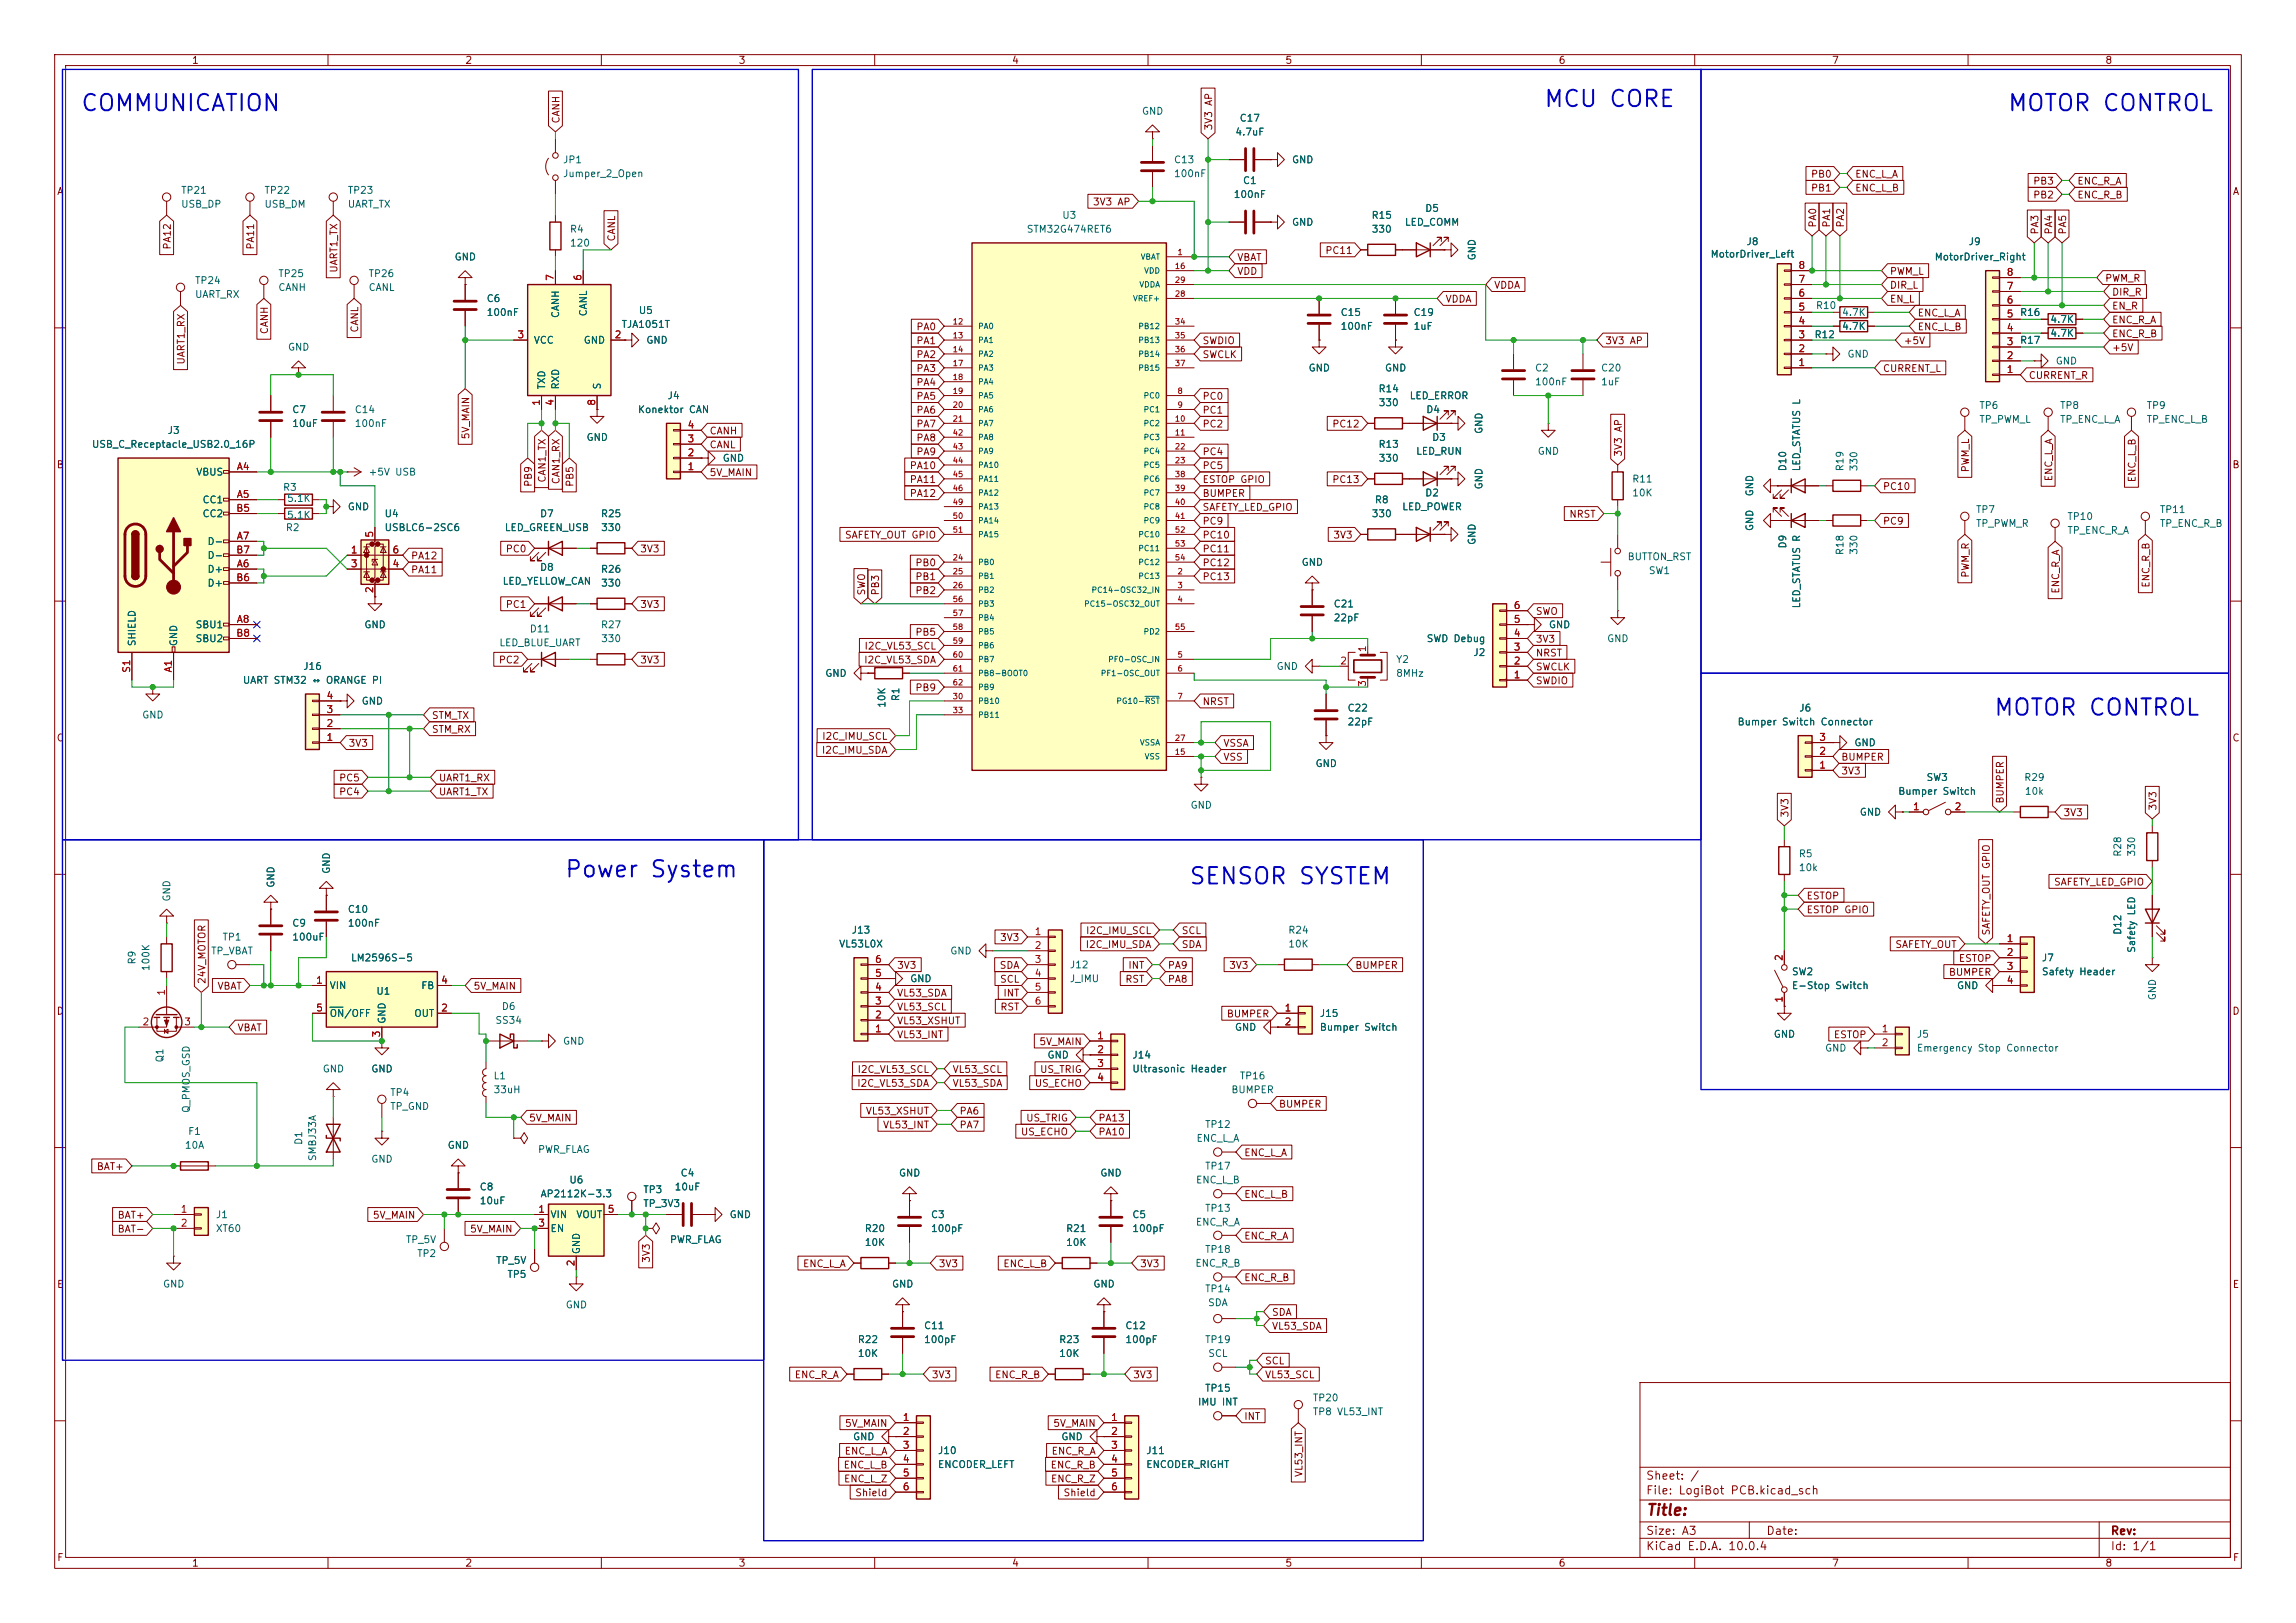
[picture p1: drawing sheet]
<svg xmlns="http://www.w3.org/2000/svg" width="420mm" height="297mm" viewBox="0 0 420 297" stroke-linecap="round" stroke-linejoin="round" font-family="sans-serif">
<defs><g id="words">
<g font-size="3" fill="#0000c2">
<text x="14.6" y="21.1">COMMUNICATION</text>
<text x="282.3" y="20.3">MCU CORE</text>
<text x="367.1" y="21.1">MOTOR CONTROL</text>
<text x="364.6" y="131.7">MOTOR CONTROL</text>
<text x="103.1" y="161.3">Power System</text>
<text x="217.3" y="162.6">SENSOR SYSTEM</text>
</g>
<text font-size="2" fill="#840000" x="301" y="277.8">Title:</text>
<g font-size="1.5" fill="#840000">
<text x="301" y="273.8">File: LogiBot PCB.kicad_sch</text>
<text x="301" y="271.1">Sheet: /</text>
<text x="301" y="281.2">Size: A3</text>
<text x="323" y="281.2">Date:</text>
<text x="386" y="281.2">Rev:</text>
<text x="301" y="284">KiCad E.D.A. 10.0.4</text>
<text x="386" y="284">Id: 1/1</text>
</g>
<g font-size="1.3" fill="#840000">
<text x="35" y="12">1</text>
<text x="85" y="12">2</text>
<text x="135" y="12">3</text>
<text x="185" y="12">4</text>
<text x="235" y="12">5</text>
<text x="285" y="12">6</text>
<text x="335" y="12">7</text>
<text x="385" y="12">8</text>
<text x="102.7" y="22.7" transform="rotate(-90 102.7 22.7)">CANH</text>
<text x="222" y="24" transform="rotate(-90 222 24)">3V3 AP</text>
<text x="10.3" y="36">A</text>
<text x="331.2" y="32.8">PB0</text>
<text x="331.2" y="35.4">PB1</text>
<text x="339.2" y="32.8">ENC_L_A</text>
<text x="339.2" y="35.4">ENC_L_B</text>
<text x="371.8" y="34.1">PB3</text>
<text x="379.9" y="34.1">ENC_R_A</text>
<text x="408.3" y="36">A</text>
<text x="199.8" y="37.9">3V3 AP</text>
<text x="332.5" y="41.8" transform="rotate(-90 332.5 41.8)">PA0</text>
<text x="335.1" y="41.8" transform="rotate(-90 335.1 41.8)">PA1</text>
<text x="337.6" y="41.8" transform="rotate(-90 337.6 41.8)">PA2</text>
<text x="371.8" y="36.6">PB2</text>
<text x="379.9" y="36.6">ENC_R_B</text>
<text x="31.5" y="45.8" transform="rotate(-90 31.5 45.8)">PA12</text>
<text x="46.8" y="45.8" transform="rotate(-90 46.8 45.8)">PA11</text>
<text x="112.8" y="44.3" transform="rotate(-90 112.8 44.3)">CANL</text>
<text x="242.3" y="46.8">PC11</text>
<text x="373.2" y="43" transform="rotate(-90 373.2 43)">PA3</text>
<text x="375.7" y="43" transform="rotate(-90 375.7 43)">PA4</text>
<text x="378.3" y="43" transform="rotate(-90 378.3 43)">PA5</text>
<text x="62" y="50" transform="rotate(-90 62 50)">UART1_TX</text>
<text x="226.2" y="48.1">VBAT</text>
<text x="226.2" y="50.6">VDD</text>
<text x="273.2" y="53.1">VDDA</text>
<text x="345.6" y="50.6">PWM_L</text>
<text x="345.6" y="53.1">DIR_L</text>
<text x="385" y="51.9">PWM_R</text>
<text x="264.3" y="55.7">VDDA</text>
<text x="345.6" y="55.7">EN_L</text>
<text x="350.7" y="58.2">ENC_L_A</text>
<text x="386.2" y="59.5">ENC_R_A</text>
<text x="386.2" y="56.9">EN_R</text>
<text x="386.2" y="54.4">DIR_R</text>
<text x="49.3" y="61.3" transform="rotate(-90 49.3 61.3)">CANH</text>
<text x="65.8" y="61" transform="rotate(-90 65.8 61)">CANL</text>
<text x="167.5" y="60.8">PA0</text>
<text x="167.5" y="65.8">PA2</text>
<text x="167.5" y="63.3">PA1</text>
<text x="219.9" y="63.3">SWDIO</text>
<text x="219.9" y="65.8">SWCLK</text>
<text x="293.5" y="63.3">3V3 AP</text>
<text x="348.1" y="63.3">+5V</text>
<text x="350.7" y="60.8">ENC_L_B</text>
<text x="386.2" y="64.6">+5V</text>
<text x="386.2" y="62">ENC_R_B</text>
<text x="34.1" y="66.8" transform="rotate(-90 34.1 66.8)">UART1_RX</text>
<text x="167.5" y="70.9">PA4</text>
<text x="167.5" y="68.4">PA3</text>
<text x="344.3" y="68.4">CURRENT_L</text>
<text x="371" y="69.6">CURRENT_R</text>
<text x="167.5" y="76">PA6</text>
<text x="167.5" y="73.5">PA5</text>
<text x="219.9" y="76">PC1</text>
<text x="219.9" y="73.5">PC0</text>
<text x="86.2" y="80.5" transform="rotate(-90 86.2 80.5)">5V_MAIN</text>
<text x="129.7" y="82.3">CANL</text>
<text x="129.7" y="79.8">CANH</text>
<text x="167.5" y="81.1">PA8</text>
<text x="167.5" y="83.6">PA9</text>
<text x="167.5" y="78.5">PA7</text>
<text x="219.9" y="83.6">PC4</text>
<text x="219.9" y="78.5">PC2</text>
<text x="243.6" y="78.5">PC12</text>
<text x="297" y="83.7" transform="rotate(-90 297 83.7)">3V3 AP</text>
<text x="10.3" y="86">B</text>
<text x="97.6" y="89.2" transform="rotate(-90 97.6 89.2)">PB9</text>
<text x="100.1" y="88.4" transform="rotate(-90 100.1 88.4)">CAN1_TX</text>
<text x="102.7" y="88.7" transform="rotate(-90 102.7 88.7)">CAN1_RX</text>
<text x="105.2" y="89.2" transform="rotate(-90 105.2 89.2)">PB5</text>
<text x="129.7" y="87.4">5V_MAIN</text>
<text x="166.3" y="86.2">PA10</text>
<text x="166.3" y="88.7">PA11</text>
<text x="219.9" y="86.2">PC5</text>
<text x="219.9" y="88.7">ESTOP GPIO</text>
<text x="243.6" y="88.7">PC13</text>
<text x="344.3" y="90">PC10</text>
<text x="360.5" y="86.5" transform="rotate(-90 360.5 86.5)">PWM_L</text>
<text x="375.7" y="88.2" transform="rotate(-90 375.7 88.2)">ENC_L_A</text>
<text x="391" y="88.4" transform="rotate(-90 391 88.4)">ENC_L_B</text>
<text x="408.2" y="86">B</text>
<text x="166.3" y="91.2">PA12</text>
<text x="219.9" y="91.2">BUMPER</text>
<text x="219.9" y="93.8">SAFETY_LED_GPIO</text>
<text x="287" y="95">NRST</text>
<text x="92.4" y="101.4">PC0</text>
<text x="117" y="101.4">3V3</text>
<text x="154.5" y="98.9">SAFETY_OUT GPIO</text>
<text x="219.9" y="96.3">PC9</text>
<text x="219.9" y="98.9">PC10</text>
<text x="219.9" y="101.4">PC11</text>
<text x="243.8" y="98.9">3V3</text>
<text x="344.3" y="96.3">PC9</text>
<text x="75.1" y="105.2">PA11</text>
<text x="75.1" y="102.7">PA12</text>
<text x="167.3" y="106.5">PB1</text>
<text x="167.3" y="103.9">PB0</text>
<text x="219.9" y="106.5">PC13</text>
<text x="219.9" y="103.9">PC12</text>
<text x="360.5" y="105.8" transform="rotate(-90 360.5 105.8)">PWM_R</text>
<text x="393.5" y="107.6" transform="rotate(-90 393.5 107.6)">ENC_R_B</text>
<text x="92.4" y="111.6">PC1</text>
<text x="117" y="111.6">3V3</text>
<text x="158.5" y="109.1" transform="rotate(-90 158.5 109.1)">SWO</text>
<text x="161.1" y="109.1" transform="rotate(-90 161.1 109.1)">PB3</text>
<text x="167.3" y="109">PB2</text>
<text x="280.8" y="112.8">SWO</text>
<text x="377" y="108.7" transform="rotate(-90 377 108.7)">ENC_R_A</text>
<text x="158" y="119.2">I2C_VL53_SCL</text>
<text x="167.3" y="116.6">PB5</text>
<text x="280.8" y="117.9">3V3</text>
<text x="91.1" y="121.7">PC2</text>
<text x="117" y="121.7">3V3</text>
<text x="158" y="121.7">I2C_VL53_SDA</text>
<text x="280.8" y="123">SWCLK</text>
<text x="280.8" y="125.5">SWDIO</text>
<text x="280.8" y="120.4">NRST</text>
<text x="78.9" y="131.9">STM_TX</text>
<text x="167.3" y="126.8">PB9</text>
<text x="219.9" y="129.3">NRST</text>
<text x="10.3" y="136">C</text>
<text x="63.7" y="137">3V3</text>
<text x="78.9" y="134.4">STM_RX</text>
<text x="150.3" y="135.7">I2C_IMU_SCL</text>
<text x="223.7" y="137">VSSA</text>
<text x="408.2" y="136">C</text>
<text x="61.9" y="143.3">PC5</text>
<text x="80.2" y="143.3">UART1_RX</text>
<text x="150.2" y="138.2">I2C_IMU_SDA</text>
<text x="223.7" y="139.5">VSS</text>
<text x="336.7" y="139.5">BUMPER</text>
<text x="336.7" y="142">3V3</text>
<text x="61.9" y="145.8">PC4</text>
<text x="80.2" y="145.8">UART1_TX</text>
<text x="327.5" y="149.7" transform="rotate(-90 327.5 149.7)">3V3</text>
<text x="366.8" y="147.2" transform="rotate(-90 366.8 147.2)">BUMPER</text>
<text x="377.3" y="149.7">3V3</text>
<text x="394.8" y="148.4" transform="rotate(-90 394.8 148.4)">3V3</text>
<text x="330.4" y="164.9">ESTOP</text>
<text x="330.4" y="167.4">ESTOP GPIO</text>
<text x="375.6" y="162.4">SAFETY_LED_GPIO</text>
<text x="182.8" y="172.5">3V3</text>
<text x="198.5" y="173.8">I2C_IMU_SDA</text>
<text x="198.5" y="171.2">I2C_IMU_SCL</text>
<text x="216.1" y="171.2">SCL</text>
<text x="216.1" y="173.8">SDA</text>
<text x="346.6" y="173.8">SAFETY_OUT</text>
<text x="364.3" y="171.3" transform="rotate(-90 364.3 171.3)">SAFETY_OUT GPIO</text>
<text x="164" y="177.6">3V3</text>
<text x="182.8" y="177.6">SDA</text>
<text x="206.3" y="177.6">INT</text>
<text x="213.5" y="177.6">PA9</text>
<text x="224.7" y="177.6">3V3</text>
<text x="247.8" y="177.6">BUMPER</text>
<text x="356.4" y="178.9">BUMPER</text>
<text x="358.2" y="176.3">ESTOP</text>
<text x="10.3" y="186">D</text>
<text x="37.9" y="180.2" transform="rotate(-90 37.9 180.2)">24V_MOTOR</text>
<text x="39.7" y="181.4">VBAT</text>
<text x="86.5" y="181.4">5V_MAIN</text>
<text x="164" y="185.2">VL53_SCL</text>
<text x="164" y="182.7">VL53_SDA</text>
<text x="182.8" y="180.1">SCL</text>
<text x="182.9" y="185.2">RST</text>
<text x="183.4" y="182.7">INT</text>
<text x="205.7" y="180.1">RST</text>
<text x="213.5" y="180.1">PA8</text>
<text x="408.2" y="186">D</text>
<text x="43.3" y="189">VBAT</text>
<text x="164" y="187.8">VL53_XSHUT</text>
<text x="164" y="190.3">VL53_INT</text>
<text x="190" y="191.6">5V_MAIN</text>
<text x="224.3" y="186.5">BUMPER</text>
<text x="335.3" y="190.3">ESTOP</text>
<text x="156.8" y="196.6">I2C_VL53_SCL</text>
<text x="174.1" y="196.6">VL53_SCL</text>
<text x="190.1" y="196.6">US_TRIG</text>
<text x="156.7" y="199.2">I2C_VL53_SDA</text>
<text x="174.1" y="199.2">VL53_SDA</text>
<text x="189.2" y="199.2">US_ECHO</text>
<text x="233.8" y="203">BUMPER</text>
<text x="96.7" y="205.5">5V_MAIN</text>
<text x="158.3" y="204.3">VL53_XSHUT</text>
<text x="161.4" y="206.8">VL53_INT</text>
<text x="175.4" y="204.3">PA6</text>
<text x="175.4" y="206.8">PA7</text>
<text x="186.6" y="208.1">US_ECHO</text>
<text x="187.6" y="205.5">US_TRIG</text>
<text x="200.8" y="208.1">PA10</text>
<text x="200.8" y="205.5">PA13</text>
<text x="17.6" y="214.4">BAT+</text>
<text x="227.5" y="211.9">ENC_L_A</text>
<text x="227.5" y="219.5">ENC_L_B</text>
<text x="21.4" y="223.3">BAT+</text>
<text x="21.4" y="225.9">BAT-</text>
<text x="68.1" y="223.3">5V_MAIN</text>
<text x="85.9" y="225.9">5V_MAIN</text>
<text x="227.5" y="227.1">ENC_R_A</text>
<text x="119.2" y="231.2" transform="rotate(-90 119.2 231.2)">3V3</text>
<text x="146.8" y="232.2">ENC_L_A</text>
<text x="171.6" y="232.2">3V3</text>
<text x="183.4" y="232.2">ENC_L_B</text>
<text x="208.4" y="232.2">3V3</text>
<text x="10.3" y="236">E</text>
<text x="227.5" y="234.7">ENC_R_B</text>
<text x="408.3" y="236">E</text>
<text x="232.6" y="243.6">VL53_SDA</text>
<text x="232.6" y="241.1">SDA</text>
<text x="231.3" y="250">SCL</text>
<text x="145.3" y="252.5">ENC_R_A</text>
<text x="170.3" y="252.5">3V3</text>
<text x="181.9" y="252.5">ENC_R_B</text>
<text x="207.2" y="252.5">3V3</text>
<text x="231.3" y="252.5">VL53_SCL</text>
<text x="154.5" y="261.4">5V_MAIN</text>
<text x="192.6" y="261.4">5V_MAIN</text>
<text x="227.5" y="260.1">INT</text>
<text x="154.2" y="269">ENC_L_B</text>
<text x="154.4" y="266.5">ENC_L_A</text>
<text x="192.1" y="269">ENC_R_B</text>
<text x="192.3" y="266.5">ENC_R_A</text>
<text x="154.3" y="271.6">ENC_L_Z</text>
<text x="156.3" y="274.1">Shield</text>
<text x="192.1" y="271.6">ENC_R_Z</text>
<text x="194.4" y="274.1">Shield</text>
<text x="238.6" y="270.4" transform="rotate(-90 238.6 270.4)">VL53_INT</text>
<text x="10.3" y="286">F</text>
<text x="35" y="287">1</text>
<text x="85" y="287">2</text>
<text x="135" y="287">3</text>
<text x="185" y="287">4</text>
<text x="235" y="287">5</text>
<text x="285" y="287">6</text>
<text x="335" y="287">7</text>
<text x="385" y="287">8</text>
<text x="408.3" y="286">F</text>
</g>
<g font-size="1.3" fill="#006464">
<text x="208.8" y="21.3">GND</text>
<text x="226.7" y="22.6">C17</text>
<text x="225.9" y="25.1">4.7uF</text>
<text x="33" y="35.8">TP21</text>
<text x="48.3" y="35.8">TP22</text>
<text x="63.5" y="35.8">TP23</text>
<text x="102.9" y="30.2">JP1</text>
<text x="102.9" y="32.7">Jumper_2_Open</text>
<text x="214.6" y="32.7">100nF</text>
<text x="214.6" y="30.2">C13</text>
<text x="227.3" y="34">C1</text>
<text x="236.2" y="30.2">GND</text>
<text x="33" y="38.3">USB_DP</text>
<text x="48.3" y="38.3">USB_DM</text>
<text x="63.5" y="38.3">UART_TX</text>
<text x="194.2" y="40.3">U3</text>
<text x="225.6" y="36.5">100nF</text>
<text x="236.2" y="41.6">GND</text>
<text x="250.8" y="40.3">R15</text>
<text x="256.9" y="41.6">LED_COMM</text>
<text x="260.6" y="39.1">D5</text>
<text x="83.1" y="48">GND</text>
<text x="104.1" y="42.9">R4</text>
<text x="104.1" y="45.4">120</text>
<text x="187.7" y="42.9">STM32G474RET6</text>
<text x="250.8" y="42.9">330</text>
<text x="270.2" y="47.8" transform="rotate(-90 270.2 47.8)">GND</text>
<text x="312.8" y="47.5">MotorDriver_Left</text>
<text x="319.4" y="45.2">J8</text>
<text x="353.8" y="48">MotorDriver_Right</text>
<text x="360" y="45.2">J9</text>
<text x="35.6" y="52.3">TP24</text>
<text x="50.8" y="51">TP25</text>
<text x="50.8" y="53.5">CANH</text>
<text x="67.3" y="51">TP26</text>
<text x="67.3" y="53.5">CANL</text>
<text x="35.6" y="54.8">UART_RX</text>
<text x="88.9" y="55.6">C6</text>
<text x="88.9" y="58.1">100nF</text>
<text x="102.6" y="58.3" transform="rotate(-90 102.6 58.3)">CANH</text>
<text x="107.7" y="58" transform="rotate(-90 107.7 58)">CANL</text>
<text x="116.7" y="57.8">U5</text>
<text x="245.1" y="58.1">C15</text>
<text x="258.5" y="58.1">C19</text>
<text x="332.1" y="56.9">R10</text>
<text x="336.8" y="58.1">4.7K</text>
<text x="369.4" y="58.1">R16</text>
<text x="374.9" y="59.4">4.7K</text>
<text x="52.6" y="64.5">GND</text>
<text x="97.5" y="63.2">VCC</text>
<text x="106.7" y="63.2">GND</text>
<text x="113.6" y="60.3">TJA1051T</text>
<text x="118.1" y="63.2">GND</text>
<text x="245.1" y="60.7">100nF</text>
<text x="258.5" y="60.7">1uF</text>
<text x="331.8" y="62.2">R12</text>
<text x="336.8" y="60.7">4.7K</text>
<text x="337.8" y="65.7">GND</text>
<text x="369.4" y="63.2">R17</text>
<text x="374.9" y="61.9">4.7K</text>
<text x="100" y="71.4" transform="rotate(-90 100 71.4)">TXD</text>
<text x="102.6" y="71.4" transform="rotate(-90 102.6 71.4)">RXD</text>
<text x="110.2" y="71.4" transform="rotate(-90 110.2 71.4)">S</text>
<text x="239.3" y="68.3">GND</text>
<text x="253.2" y="68.3">GND</text>
<text x="280.7" y="68.3">C2</text>
<text x="280.7" y="70.8">100nF</text>
<text x="292.8" y="70.8">1uF</text>
<text x="292.8" y="68.3">C20</text>
<text x="375.9" y="67">GND</text>
<text x="53.3" y="75.9">C7</text>
<text x="64.8" y="75.9">C14</text>
<text x="116.6" y="75.9">Konektor CAN</text>
<text x="122" y="73.4">J4</text>
<text x="252.1" y="72.1">R14</text>
<text x="252.1" y="74.6">330</text>
<text x="257.8" y="73.4">LED_ERROR</text>
<text x="260.8" y="75.9">D4</text>
<text x="362" y="75.1">TP6</text>
<text x="362" y="77.7">TP_PWM_L</text>
<text x="376.7" y="75.1">TP8</text>
<text x="376.7" y="77.7">TP_ENC_L_A</text>
<text x="392.6" y="75.1">TP9</text>
<text x="392.6" y="77.7">TP_ENC_L_B</text>
<text x="16.7" y="82.3">USB_C_Receptacle_USB2.0_16P</text>
<text x="30.6" y="79.7">J3</text>
<text x="53.3" y="78.4">10uF</text>
<text x="64.8" y="78.4">100nF</text>
<text x="107.2" y="81">GND</text>
<text x="252.1" y="82.3">R13</text>
<text x="258.9" y="83.5">LED_RUN</text>
<text x="261.9" y="81">D3</text>
<text x="271.5" y="79.5" transform="rotate(-90 271.5 79.5)">GND</text>
<text x="281.2" y="83.5">GND</text>
<text x="35.8" y="87.3">VBUS</text>
<text x="67.3" y="87.3">+5V USB</text>
<text x="132.1" y="84.8">GND</text>
<text x="252.1" y="84.8">330</text>
<text x="271.5" y="89.7" transform="rotate(-90 271.5 89.7)">GND</text>
<text x="298.5" y="88.6">R11</text>
<text x="327" y="86.4" transform="rotate(-90 327 86.4)">D10</text>
<text x="329.6" y="86.4" transform="rotate(-90 329.6 86.4)">LED_STATUS L</text>
<text x="337.5" y="86.4" transform="rotate(-90 337.5 86.4)">R19</text>
<text x="340.1" y="86.4" transform="rotate(-90 340.1 86.4)">330</text>
<text x="36.9" y="92.4">CC1</text>
<text x="36.9" y="95">CC2</text>
<text x="51.7" y="90.1">R3</text>
<text x="52.4" y="92.2">5.1K</text>
<text x="52.4" y="95.2">5.1K</text>
<text x="63.5" y="93.7">GND</text>
<text x="70.2" y="95">U4</text>
<text x="98.7" y="95">D7</text>
<text x="109.8" y="95">R25</text>
<text x="250.8" y="95">330</text>
<text x="251.4" y="92.4">R8</text>
<text x="256.4" y="93.7">LED_POWER</text>
<text x="260.6" y="91.1">D2</text>
<text x="298.5" y="91.1">10K</text>
<text x="321" y="90.9" transform="rotate(-90 321 90.9)">GND</text>
<text x="361.3" y="94.2">TP7</text>
<text x="378.1" y="95.5">TP10</text>
<text x="395" y="94.2">TP11</text>
<text x="37.8" y="100">D-</text>
<text x="52.2" y="97.5">R2</text>
<text x="70.2" y="97.5">USBLC6-2SC6</text>
<text x="92.2" y="97.5">LED_GREEN_USB</text>
<text x="109.8" y="97.5">330</text>
<text x="270.2" y="99.8" transform="rotate(-90 270.2 99.8)">GND</text>
<text x="321" y="97.3" transform="rotate(-90 321 97.3)">GND</text>
<text x="327" y="100.5" transform="rotate(-90 327 100.5)">D9</text>
<text x="337.5" y="101.7" transform="rotate(-90 337.5 101.7)">R18</text>
<text x="340.1" y="101.6" transform="rotate(-90 340.1 101.6)">330</text>
<text x="361.3" y="96.7">TP_PWM_R</text>
<text x="378.1" y="98">TP_ENC_R_A</text>
<text x="395" y="96.7">TP_ENC_R_B</text>
<text x="37.8" y="105.1">D+</text>
<text x="37.8" y="107.7">D+</text>
<text x="37.8" y="102.6">D-</text>
<text x="91.8" y="107.3">LED_YELLOW_CAN</text>
<text x="98.7" y="104.8">D8</text>
<text x="109.8" y="105.1">R26</text>
<text x="109.8" y="107.7">330</text>
<text x="238" y="103.8">GND</text>
<text x="297.6" y="102.8">BUTTON_RST</text>
<text x="301.5" y="105.4">SW1</text>
<text x="243.8" y="111.5">C21</text>
<text x="329.6" y="111.4" transform="rotate(-90 329.6 111.4)">LED_STATUS R</text>
<text x="25.1" y="118.4" transform="rotate(-90 25.1 118.4)">SHIELD</text>
<text x="32.7" y="118.4" transform="rotate(-90 32.7 118.4)">GND</text>
<text x="35.7" y="115.3">SBU1</text>
<text x="35.7" y="117.8">SBU2</text>
<text x="66.5" y="115.3">GND</text>
<text x="91.2" y="118.6">LED_BLUE_UART</text>
<text x="96.8" y="116">D11</text>
<text x="109.8" y="115.3">R27</text>
<text x="109.8" y="117.8">330</text>
<text x="243.8" y="114">22pF</text>
<text x="260.9" y="117.8">SWD Debug</text>
<text x="283.2" y="115.3">GND</text>
<text x="293.9" y="117.8">GND</text>
<text x="44.3" y="125.4">UART STM32 ↔ ORANGE PI</text>
<text x="55.4" y="122.9">J16</text>
<text x="150.9" y="124.2">GND</text>
<text x="233.4" y="122.9">GND</text>
<text x="255.3" y="121.6">Y2</text>
<text x="255.3" y="124.2">8MHz</text>
<text x="269.4" y="120.4">J2</text>
<text x="25.9" y="131.8">GND</text>
<text x="66" y="129.2">GND</text>
<text x="162.3" y="129.6" transform="rotate(-90 162.3 129.6)">10K</text>
<text x="164.8" y="128.4" transform="rotate(-90 164.8 128.4)">R1</text>
<text x="246.4" y="130.5">C22</text>
<text x="329" y="130.5">J6</text>
<text x="246.4" y="133.1">22pF</text>
<text x="317.7" y="133.1">Bumper Switch Connector</text>
<text x="339.1" y="136.9">GND</text>
<text x="240.5" y="140.7">GND</text>
<text x="352.3" y="143.2">SW3</text>
<text x="370.2" y="143.2">R29</text>
<text x="217.7" y="148.3">GND</text>
<text x="340.1" y="149.6">GND</text>
<text x="347.1" y="145.8">Bumper Switch</text>
<text x="370.3" y="145.8">10k</text>
<text x="60.7" y="160" transform="rotate(-90 60.7 160)">GND</text>
<text x="328.9" y="157.2">R5</text>
<text x="328.9" y="159.7">10k</text>
<text x="388.3" y="156.9" transform="rotate(-90 388.3 156.9)">R28</text>
<text x="390.9" y="156.9" transform="rotate(-90 390.9 156.9)">330</text>
<text x="31.5" y="165.1" transform="rotate(-90 31.5 165.1)">GND</text>
<text x="50.5" y="162.6" transform="rotate(-90 50.5 162.6)">GND</text>
<text x="63.5" y="167.3">C10</text>
<text x="40.6" y="172.4">TP1</text>
<text x="53.3" y="169.9">C9</text>
<text x="53.3" y="172.4">100uF</text>
<text x="63.5" y="169.9">100nF</text>
<text x="153.4" y="173.7">VL53L0X</text>
<text x="155.7" y="171.2">J13</text>
<text x="235.5" y="171.2">R24</text>
<text x="235.5" y="173.7">10K</text>
<text x="388.3" y="171.2" transform="rotate(-90 388.3 171.2)">D12</text>
<text x="25.1" y="176.6" transform="rotate(-90 25.1 176.6)">R9</text>
<text x="27.6" y="177.8" transform="rotate(-90 27.6 177.8)">100K</text>
<text x="38.5" y="175">TP_VBAT</text>
<text x="64.1" y="176.2">LM2596S-5</text>
<text x="173.7" y="175">GND</text>
<text x="195.6" y="177.5">J12</text>
<text x="327.7" y="178.8">SW2</text>
<text x="373.4" y="176.2">J7</text>
<text x="373.4" y="178.8">Safety Header</text>
<text x="390.9" y="174.5" transform="rotate(-90 390.9 174.5)">Safety LED</text>
<text x="60.2" y="181.3">VIN</text>
<text x="68.7" y="182.3">U1</text>
<text x="76.9" y="181.3">FB</text>
<text x="91.7" y="185.1">D6</text>
<text x="166.4" y="180">GND</text>
<text x="195.6" y="180">J_IMU</text>
<text x="327.7" y="181.3">E-Stop Switch</text>
<text x="357.9" y="181.3">GND</text>
<text x="394.7" y="183.2" transform="rotate(-90 394.7 183.2)">GND</text>
<text x="60.2" y="186.4">ON/OFF</text>
<text x="70.8" y="187.5" transform="rotate(-90 70.8 187.5)">GND</text>
<text x="75.7" y="186.4">OUT</text>
<text x="90.5" y="187.7">SS34</text>
<text x="102.9" y="191.5">GND</text>
<text x="225.8" y="188.9">GND</text>
<text x="241.3" y="186.4">J15</text>
<text x="241.3" y="188.9">Bumper Switch</text>
<text x="324.4" y="190.2">GND</text>
<text x="350.5" y="190.2">J5</text>
<text x="30.2" y="194.5" transform="rotate(-90 30.2 194.5)">Q1</text>
<text x="58.9" y="196.6">GND</text>
<text x="67.8" y="196.6">GND</text>
<text x="90.2" y="197.8">L1</text>
<text x="191.5" y="194">GND</text>
<text x="207" y="194">J14</text>
<text x="207" y="196.6">Ultrasonic Header</text>
<text x="226.7" y="197.8">TP16</text>
<text x="333.7" y="192.7">GND</text>
<text x="350.5" y="192.7">Emergency Stop Connector</text>
<text x="35" y="203.8" transform="rotate(-90 35 203.8)">Q_PMOS_GSD</text>
<text x="71.3" y="200.9">TP4</text>
<text x="71.3" y="203.4">TP_GND</text>
<text x="90.2" y="200.4">33uH</text>
<text x="225.1" y="200.4">BUMPER</text>
<text x="34.3" y="208">F1</text>
<text x="55.6" y="209.6" transform="rotate(-90 55.6 209.6)">D1</text>
<text x="218.8" y="209.3">ENC_L_A</text>
<text x="220.3" y="206.7">TP12</text>
<text x="33.7" y="210.5">10A</text>
<text x="58.1" y="212.6" transform="rotate(-90 58.1 212.6)">SMBJ33A</text>
<text x="67.8" y="213.1">GND</text>
<text x="81.8" y="210.5">GND</text>
<text x="98.3" y="211.3">PWR_FLAG</text>
<text x="124.4" y="215.6">C4</text>
<text x="164.3" y="215.6">GND</text>
<text x="201.2" y="215.6">GND</text>
<text x="220.3" y="214.3">TP17</text>
<text x="87.6" y="218.1">C8</text>
<text x="87.6" y="220.7">10uF</text>
<text x="98.8" y="219.4">AP2112K-3.3</text>
<text x="104" y="216.9">U6</text>
<text x="117.6" y="218.6">TP3</text>
<text x="117.6" y="221.2">TP_3V3</text>
<text x="123.3" y="218.1">10uF</text>
<text x="218.7" y="216.9">ENC_L_B</text>
<text x="39.4" y="223.2">J1</text>
<text x="39.4" y="225.8">XT60</text>
<text x="74.1" y="227.8">TP_5V</text>
<text x="100.6" y="223.2">VIN</text>
<text x="100.6" y="225.8">EN</text>
<text x="105.3" y="223.2">VOUT</text>
<text x="122.4" y="227.8">PWR_FLAG</text>
<text x="133.4" y="223.2">GND</text>
<text x="158.1" y="225.8">R20</text>
<text x="170.2" y="223.2">C3</text>
<text x="170.2" y="225.8">100pF</text>
<text x="194.9" y="225.8">R21</text>
<text x="207" y="223.2">C5</text>
<text x="207" y="225.8">100pF</text>
<text x="218.6" y="224.6">ENC_R_A</text>
<text x="220.3" y="222">TP13</text>
<text x="76.2" y="230.3">TP2</text>
<text x="90.7" y="231.6">TP_5V</text>
<text x="106.4" y="229.6" transform="rotate(-90 106.4 229.6)">GND</text>
<text x="158.1" y="228.3">10K</text>
<text x="194.9" y="228.3">10K</text>
<text x="218.5" y="232.1">ENC_R_B</text>
<text x="220.3" y="229.6">TP18</text>
<text x="29.7" y="235.9">GND</text>
<text x="92.7" y="234.1">TP5</text>
<text x="103.4" y="239.7">GND</text>
<text x="163.1" y="235.9">GND</text>
<text x="199.9" y="235.9">GND</text>
<text x="220.3" y="236.8">TP14</text>
<text x="220.9" y="239.3">SDA</text>
<text x="168.9" y="243.5">C11</text>
<text x="205.7" y="243.5">C12</text>
<text x="156.8" y="246.1">R22</text>
<text x="156.8" y="248.6">10K</text>
<text x="168.9" y="246.1">100pF</text>
<text x="193.6" y="246.1">R23</text>
<text x="193.6" y="248.6">10K</text>
<text x="205.7" y="246.1">100pF</text>
<text x="220.3" y="246.1">TP19</text>
<text x="220.9" y="248.6">SCL</text>
<text x="219" y="257.5">IMU INT</text>
<text x="220.3" y="255">TP15</text>
<text x="240" y="256.7">TP20</text>
<text x="155.9" y="263.9">GND</text>
<text x="194" y="263.9">GND</text>
<text x="240" y="259.3">TP8 VL53_INT</text>
<text x="171.5" y="268.9">ENCODER_LEFT</text>
<text x="171.5" y="266.4">J10</text>
<text x="209.6" y="268.9">ENCODER_RIGHT</text>
<text x="209.6" y="266.4">J11</text>
</g>
<g font-size="1.3" fill="#a90000">
<text x="101.6" y="51.5" transform="rotate(-90 101.6 51.5)">7</text>
<text x="106.7" y="51.5" transform="rotate(-90 106.7 51.5)">6</text>
<text x="328.9" y="52">7</text>
<text x="328.9" y="49.5">8</text>
<text x="367" y="53.3">7</text>
<text x="367" y="50.8">8</text>
<text x="328.9" y="59.7">4</text>
<text x="328.9" y="57.1">5</text>
<text x="328.9" y="54.6">6</text>
<text x="367" y="58.4">5</text>
<text x="367" y="55.9">6</text>
<text x="94.5" y="62.2">3</text>
<text x="112.3" y="62.2">2</text>
<text x="328.9" y="64.7">2</text>
<text x="328.9" y="62.2">3</text>
<text x="367" y="63.5">3</text>
<text x="367" y="60.9">4</text>
<text x="328.9" y="67.3">1</text>
<text x="367" y="68.6">1</text>
<text x="367" y="66">2</text>
<text x="99" y="74.4" transform="rotate(-90 99 74.4)">1</text>
<text x="101.6" y="74.4" transform="rotate(-90 101.6 74.4)">4</text>
<text x="109.2" y="74.4" transform="rotate(-90 109.2 74.4)">8</text>
<text x="125.7" y="83.8">2</text>
<text x="125.7" y="81.3">3</text>
<text x="125.7" y="78.7">4</text>
<text x="43.2" y="86.3">A4</text>
<text x="125.7" y="86.3">1</text>
<text x="43.1" y="94">B5</text>
<text x="43.2" y="91.4">A5</text>
<text x="43.1" y="101.6">B7</text>
<text x="43.2" y="99">A7</text>
<text x="64.1" y="101.6">1</text>
<text x="68.6" y="98.5" transform="rotate(-90 68.6 98.5)">5</text>
<text x="71.7" y="101.6">6</text>
<text x="43.1" y="106.7">B6</text>
<text x="43.2" y="104.1">A6</text>
<text x="64.1" y="104.1">3</text>
<text x="71.7" y="104.1">4</text>
<text x="68.6" y="108.7" transform="rotate(-90 68.6 108.7)">2</text>
<text x="276.8" y="111.7">6</text>
<text x="43.1" y="116.8">B8</text>
<text x="43.2" y="114.3">A8</text>
<text x="250.2" y="119.5" transform="rotate(-90 250.2 119.5)">1</text>
<text x="276.8" y="119.4">3</text>
<text x="276.8" y="116.8">4</text>
<text x="276.8" y="114.3">5</text>
<text x="24.1" y="123.2" transform="rotate(-90 24.1 123.2)">S1</text>
<text x="31.7" y="123.2" transform="rotate(-90 31.7 123.2)">A1</text>
<text x="245" y="121.9">2</text>
<text x="250.2" y="125.8" transform="rotate(-90 250.2 125.8)">3</text>
<text x="276.8" y="124.4">1</text>
<text x="276.8" y="121.9">2</text>
<text x="59.6" y="130.8">3</text>
<text x="59.6" y="128.2">4</text>
<text x="59.6" y="135.9">1</text>
<text x="59.6" y="133.3">2</text>
<text x="332.7" y="135.9">3</text>
<text x="332.7" y="140.9">1</text>
<text x="332.7" y="138.4">2</text>
<text x="349.8" y="148.6">1</text>
<text x="357.4" y="148.6">2</text>
<text x="189.2" y="171.4">1</text>
<text x="189.2" y="174">2</text>
<text x="367" y="172.7">1</text>
<text x="159.9" y="179">5</text>
<text x="159.9" y="176.5">6</text>
<text x="189.2" y="176.5">3</text>
<text x="189.2" y="179">4</text>
<text x="326.4" y="176" transform="rotate(-90 326.4 176)">2</text>
<text x="367" y="175.2">2</text>
<text x="367" y="177.8">3</text>
<text x="30.5" y="182.3" transform="rotate(-90 30.5 182.3)">1</text>
<text x="57.7" y="180.3">1</text>
<text x="57.7" y="185.4">5</text>
<text x="80.6" y="185.4">2</text>
<text x="80.6" y="180.3">4</text>
<text x="159.9" y="184.1">3</text>
<text x="159.9" y="181.6">4</text>
<text x="189.2" y="181.6">5</text>
<text x="189.2" y="184.1">6</text>
<text x="234.9" y="185.4">1</text>
<text x="326.4" y="183.6" transform="rotate(-90 326.4 183.6)">1</text>
<text x="367" y="180.3">4</text>
<text x="26" y="187.9">2</text>
<text x="33.6" y="187.9">3</text>
<text x="69.8" y="189.9" transform="rotate(-90 69.8 189.9)">3</text>
<text x="159.9" y="189.2">1</text>
<text x="159.9" y="186.7">2</text>
<text x="200.6" y="190.5">1</text>
<text x="234.9" y="187.9">2</text>
<text x="344.1" y="189.2">1</text>
<text x="344.1" y="191.7">2</text>
<text x="200.6" y="193">2</text>
<text x="200.6" y="195.6">3</text>
<text x="200.6" y="198.1">4</text>
<text x="32.9" y="222.2">1</text>
<text x="32.9" y="224.8">2</text>
<text x="98.4" y="222.2">1</text>
<text x="98.4" y="224.8">3</text>
<text x="111.1" y="222.2">5</text>
<text x="105.4" y="231.8" transform="rotate(-90 105.4 231.8)">2</text>
<text x="165" y="260.3">1</text>
<text x="165" y="262.9">2</text>
<text x="203.1" y="260.3">1</text>
<text x="203.1" y="262.9">2</text>
<text x="165" y="265.4">3</text>
<text x="165" y="267.9">4</text>
<text x="203.1" y="265.4">3</text>
<text x="203.1" y="267.9">4</text>
<text x="165" y="270.5">5</text>
<text x="165" y="273">6</text>
<text x="203.1" y="270.5">5</text>
<text x="203.1" y="273">6</text>
</g>
<g font-size="1" fill="#006464">
<text x="208.6" y="47.8">VBAT</text>
<text x="208.3" y="52.8">VDDA</text>
<text x="209.2" y="50.3">VDD</text>
<text x="207.2" y="55.4">VREF+</text>
<text x="178.8" y="60.5">PA0</text>
<text x="178.8" y="63">PA1</text>
<text x="178.8" y="65.5">PA2</text>
<text x="208.1" y="60.5">PB12</text>
<text x="208.1" y="63">PB13</text>
<text x="208.1" y="65.5">PB14</text>
<text x="178.8" y="68.1">PA3</text>
<text x="178.8" y="70.6">PA4</text>
<text x="208.1" y="68.1">PB15</text>
<text x="178.8" y="73.2">PA5</text>
<text x="178.8" y="75.7">PA6</text>
<text x="209.1" y="73.2">PC0</text>
<text x="209.1" y="75.7">PC1</text>
<text x="178.8" y="78.2">PA7</text>
<text x="178.8" y="80.8">PA8</text>
<text x="178.8" y="83.3">PA9</text>
<text x="209.1" y="78.2">PC2</text>
<text x="209.1" y="80.8">PC3</text>
<text x="209.1" y="83.3">PC4</text>
<text x="178.8" y="85.9">PA10</text>
<text x="178.8" y="88.4">PA11</text>
<text x="209.1" y="85.9">PC5</text>
<text x="209.1" y="88.4">PC6</text>
<text x="178.8" y="90.9">PA12</text>
<text x="178.8" y="93.5">PA13</text>
<text x="209.1" y="90.9">PC7</text>
<text x="209.1" y="93.5">PC8</text>
<text x="178.8" y="96">PA14</text>
<text x="178.8" y="98.6">PA15</text>
<text x="208.1" y="98.6">PC10</text>
<text x="208.1" y="101.1">PC11</text>
<text x="209.1" y="96">PC9</text>
<text x="178.8" y="103.6">PB0</text>
<text x="178.8" y="106.2">PB1</text>
<text x="208.1" y="106.2">PC13</text>
<text x="208.1" y="103.6">PC12</text>
<text x="178.8" y="108.7">PB2</text>
<text x="178.8" y="111.3">PB3</text>
<text x="178.8" y="113.8">PB4</text>
<text x="198.2" y="111.3">PC15-OSC32_OUT</text>
<text x="199.6" y="108.7">PC14-OSC32_IN</text>
<text x="178.8" y="116.3">PB5</text>
<text x="178.8" y="118.9">PB6</text>
<text x="209.1" y="116.3">PD2</text>
<text x="178.8" y="121.4">PB7</text>
<text x="178.8" y="124">PB8-BOOT0</text>
<text x="201.3" y="124">PF1-OSC_OUT</text>
<text x="202.6" y="121.4">PF0-OSC_IN</text>
<text x="178.8" y="129">PB10</text>
<text x="178.8" y="131.6">PB11</text>
<text x="178.8" y="126.5">PB9</text>
<text x="204.1" y="129">PG10-RST</text>
<text x="208.4" y="136.7">VSSA</text>
<text x="209.3" y="139.2">VSS</text>
</g>
<g font-size="1" fill="#a90000">
<text x="215.3" y="46.9">1</text>
<text x="214.8" y="49.5">16</text>
<text x="214.8" y="52">29</text>
<text x="174.2" y="59.6">12</text>
<text x="214.8" y="54.5">28</text>
<text x="214.8" y="59.6">34</text>
<text x="174.2" y="62.2">13</text>
<text x="174.2" y="64.7">14</text>
<text x="214.8" y="62.2">35</text>
<text x="214.8" y="64.7">36</text>
<text x="174.2" y="67.2">17</text>
<text x="174.2" y="69.8">18</text>
<text x="214.8" y="67.2">37</text>
<text x="174.2" y="72.3">19</text>
<text x="174.2" y="74.9">20</text>
<text x="174.2" y="77.4">21</text>
<text x="214.8" y="77.4">10</text>
<text x="215.3" y="72.3">8</text>
<text x="215.3" y="74.9">9</text>
<text x="174.2" y="79.9">42</text>
<text x="174.2" y="82.5">43</text>
<text x="214.8" y="79.9">11</text>
<text x="214.8" y="82.5">22</text>
<text x="174.2" y="85">44</text>
<text x="174.2" y="87.6">45</text>
<text x="214.8" y="85">23</text>
<text x="214.8" y="87.6">38</text>
<text x="174.2" y="90.1">46</text>
<text x="174.2" y="92.6">49</text>
<text x="174.2" y="95.2">50</text>
<text x="214.8" y="90.1">39</text>
<text x="214.8" y="92.6">40</text>
<text x="214.8" y="95.2">41</text>
<text x="174.2" y="97.7">51</text>
<text x="214.8" y="97.7">52</text>
<text x="214.8" y="100.3">53</text>
<text x="174.2" y="102.8">24</text>
<text x="174.2" y="105.3">25</text>
<text x="174.2" y="107.9">26</text>
<text x="214.8" y="102.8">54</text>
<text x="215.3" y="105.3">2</text>
<text x="215.3" y="107.9">3</text>
<text x="174.2" y="110.4">56</text>
<text x="174.2" y="113">57</text>
<text x="215.3" y="110.4">4</text>
<text x="174.2" y="115.5">58</text>
<text x="174.2" y="118">59</text>
<text x="214.8" y="115.5">55</text>
<text x="174.2" y="120.6">60</text>
<text x="174.2" y="123.1">61</text>
<text x="174.2" y="125.7">62</text>
<text x="215.3" y="120.6">5</text>
<text x="215.3" y="123.1">6</text>
<text x="174.2" y="128.2">30</text>
<text x="174.2" y="130.7">33</text>
<text x="215.3" y="128.2">7</text>
<text x="214.8" y="135.8">27</text>
<text x="214.8" y="138.4">15</text>
</g>
</g></defs>
<g fill="none" stroke="#840000" stroke-width=".18">
<path d="M10 10h400v277h-400zM12 12h396v273h-396zM60 10v2M110 10v2M160 10v2M210 10v2M260 10v2M310 10v2M360 10v2M48.3 52.1v2.5M64.8 52.1v2.5M10 60h2"/>
<path d="M408 60h2M334 95.3h1.3M340.4 95.3h1.2M10 110h2M408 110h2M335.3 135.9h1.2v-1.3l1.3 1.3-1.3 1.3v-1.3M335.3 135.9h.1M10 160h2M408 160h2M10 210h2M408 210h2M300 253h108v32h-108z"/>
<path d="M10 260h2M300 278.5h108M300 274.5h108M300 268.5h108M320 278.5v3M384 278.5v6.5M408 260h2M60 285v2M110 285v2M160 285v2M210 285v2M260 285v2"/>
<path d="M300 281.5h108M310 285v2M360 285v2"/>
<circle cx="48.3" cy="51.3" r=".76"/>
<circle cx="64.8" cy="51.3" r=".76"/>
</g>
<path d="M335.3 94.2h5.1v2.1h-5.1z" fill="none" stroke="#840000" stroke-width=".25"/>
<path d="M191.8 170.2h2.5v15.2h-2.5z" fill="#ffffc2"/>
<path d="M374.6 57.4h5.1v2h-5.1zM392.7 152.4h2v5.1h-2zM191.8 170.2h2.5v15.2h-2.5zM392.4 166.4h2.6l-1.3 2.5zM392.4 168.9h2.6M193 250.4h5.1v2.1h-5.1z" fill="none" stroke="#840000" stroke-width=".25"/>
<g fill="none" stroke="#840000" stroke-width=".18">
<path d="M373.4 58.4h1.2M379.7 58.4h1.3M54.6 67.3h1.3l-1.3-1.3-1.3 1.3h1.3v1.3M54.6 68.6h.1M349.2 148.6h2.6M355.9 146.8l-3.1 1.5M356.9 148.6h2.5M393.7 151.1v1.3M393.7 157.5v1.3M180.3 174v-1.3l-1.2 1.3 1.2 1.3v-1.3h1.3M181.6 174h.1M188 171.5h3.8"/>
<path d="M188 174h3.8M188 176.5h3.8M188 179.1h3.8M191.8 171.3h1.2v.3h-1.2zM191.8 173.9h1.2v.2h-1.2zM191.8 176.4h1.2v.3h-1.2zM191.8 178.9h1.2v.3h-1.2zM393.7 163.8v7.7M394.5 170.7l1.5 1.5v-.7v.7h-.8M394.5 169.4l1.5 1.5v-.7v.7h-.8M188 181.6h3.8M188 184.2h3.8"/>
<path d="M191.8 181.5h1.2v.2h-1.2zM191.8 184h1.2v.3h-1.2zM166.4 218.4h1.2l-1.2-1.2-1.3 1.2h1.3v1.3M166.4 219.7h.1M165.1 238.8h1.3l-1.3-1.3-1.3 1.3h1.3v1.2M165.1 240h.1M191.8 251.5h1.2M198.1 251.5h1.3"/>
<circle cx="352.3" cy="148.6" r=".51"/>
<circle cx="356.4" cy="148.6" r=".51"/>
</g>
<path d="M346.7 188h2.5v5h-2.5z" fill="#ffffc2"/>
<path d="M52.1 90.4h5v2.1h-5zM346.7 188h2.5v5h-2.5z" fill="none" stroke="#840000" stroke-width=".25"/>
<path d="M50.8 91.4h1.3M57.1 91.4h1.3M393.7 175.3v1.2h1.3l-1.3 1.3-1.3-1.3h1.3M393.7 175.3h.1M342.9 189.2h3.8M342.9 191.8h3.8M346.7 189.1h1.3v.3h-1.3zM346.7 191.6h1.3v.3h-1.3z" fill="none" stroke="#840000" stroke-width=".18"/>
<path d="M369.6 171.5h2.5v10.1h-2.5z" fill="#ffffc2"/>
<path d="M52.1 93h5v2h-5zM335.3 87.9h5.1v2h-5.1zM99.1 119.4v2.5M99.1 120.7l2.5-1.3v2.5zM369.6 147.6h5v2h-5zM369.6 171.5h2.5v10.1h-2.5zM157.5 230.1h5.1v2.1h-5.1z" fill="none" stroke="#840000" stroke-width=".25"/>
<g fill="none" stroke="#840000" stroke-width=".18">
<path d="M85.1 50.8h1.3l-1.3-1.3-1.3 1.3h1.3v1.3M85.1 52.1h.1M49.5 72.4v2.8M49.5 77.2v2.8M61 72.4v2.8M61 77.2v2.8M372.1 66h1.3v-1.2l1.2 1.2-1.2 1.3v-1.3M372.1 66h.1M50.8 94h1.3M57.1 94h1.3M334 88.9h1.3M340.4 88.9h1.2"/>
<path d="M392.4 95.3v2.5M96.5 120.7h7.6M97.3 121.4l-1.5 1.5h.7h-.7v-.7M98.6 121.4l-1.6 1.5h.8h-.8v-.7M368.3 148.6h1.3M374.6 148.6h1.3M365.8 172.7h3.8M365.8 175.3h3.8M365.8 177.8h3.8M369.6 172.6h1.2v.2h-1.2zM369.6 175.1h1.2v.3h-1.2zM369.6 177.7h1.2v.2h-1.2z"/>
<path d="M326.4 184.2v1.2h1.3l-1.3 1.3-1.3-1.3h1.3M326.4 184.2h.1M340.4 191.8v-1.3l-1.3 1.3 1.3 1.2v-1.2h1.2M341.6 191.8h.1M365.8 180.3h3.8M369.6 180.2h1.2v.3h-1.2zM156.2 231.1h1.3M162.6 231.1h1.2M201.9 240v2.8M201.9 244.9v2.7M162.6 262.9v-1.3l-1.3 1.3 1.3 1.3v-1.3h1.2M163.8 262.9h.1"/>
<circle cx="392.4" cy="94.5" r=".76"/>
</g>
<path d="M47.5 75.4h4.1M47.5 77h4.1M58.9 75.4h4.1M58.9 77h4.1M199.9 243.1h4.1M199.9 244.6h4.1" fill="none" stroke="#840000" stroke-width=".51"/>
<path d="M328.9 134.6h2.6v7.6h-2.6z" fill="#ffffc2"/>
<path d="M336.5 56.1h5.1v2.1h-5.1zM100.3 99.1v2.5M100.3 100.3l2.6-1.2v2.5zM328.9 134.6h2.6v7.6h-2.6zM194.3 230.1h5.1v2.1h-5.1z" fill="none" stroke="#840000" stroke-width=".25"/>
<g fill="none" stroke="#840000" stroke-width=".18">
<path d="M85.1 52.1v2.8M85.1 56.9v2.8M335.3 57.2h1.2M341.6 57.2h1.3M97.8 100.3h7.6M98.6 101.1l-1.6 1.5h.8h-.8v-.7M99.8 101.1l-1.5 1.5h.8h-.8v-.7M330.2 138.3h1.3v.3h-1.3zM330.2 135.8h1.3v.2h-1.3zM331.5 138.4h3.8M331.5 135.9h3.8M330.2 140.8h1.3v.3h-1.3z"/>
<path d="M331.5 141h3.8M324.6 177.5l1.5 3.1M326.4 174v2.5M326.4 181.6v2.6M193 231.1h1.3M199.4 231.1h1.3M165.1 240v2.8M165.1 244.9v2.7"/>
<circle cx="326.4" cy="177" r=".51"/>
<circle cx="326.4" cy="181.1" r=".51"/>
</g>
<path d="M83.1 55.1h4M83.1 56.6h4M163.1 243.1h4M163.1 244.6h4" fill="none" stroke="#840000" stroke-width=".51"/>
<path d="M325.1 48.3h2.6v20.3h-2.6z" fill="#ffffc2"/>
<path d="M325.1 48.3h2.6v20.3h-2.6zM100.3 110.5l2.6-1.3v2.6zM100.3 109.2v2.6M109.2 119.6h5.1v2.1h-5.1zM109.2 109.5h5.1v2h-5.1z" fill="none" stroke="#840000" stroke-width=".25"/>
<g fill="none" stroke="#840000" stroke-width=".18">
<path d="M326.4 59.6h1.3v.2h-1.3zM326.4 57h1.3v.3h-1.3zM326.4 54.5h1.3v.2h-1.3zM326.4 51.9h1.3v.3h-1.3zM326.4 49.4h1.3v.3h-1.3zM327.7 59.7h3.8M327.7 57.2h3.8M327.7 54.6h3.8M327.7 52.1h3.8M327.7 49.5h3.8M326.4 67.2h1.3v.2h-1.3zM326.4 64.6h1.3v.3h-1.3z"/>
<path d="M326.4 62.1h1.3v.3h-1.3zM327.7 67.3h3.8M327.7 64.8h3.8M327.7 62.2h3.8M97.8 110.5h7.6M98.6 111.3l-1.6 1.5h.8h-.8v-.8M99.8 111.3l-1.5 1.5h.8h-.8v-.8M107.9 110.5h1.3M114.3 110.5h1.3M107.9 120.7h1.3M114.3 120.7h1.3M203.2 218.4h1.3l-1.3-1.2-1.3 1.2h1.3v1.3"/>
<path d="M203.2 219.7h.1M223.5 250.2h2.6"/>
<circle cx="222.8" cy="250.2" r=".76"/>
</g>
<path d="M66 98.8h5.1v8.1h-5.1z" fill="#ffffc2"/>
<g fill="#840000" stroke="#840000" stroke-width=".51">
<circle cx="67.1" cy="101.6" r=".25"/>
<circle cx="68.1" cy="99.6" r=".25"/>
<circle cx="68.1" cy="106.2" r=".25"/>
<circle cx="69.1" cy="99.6" r=".25"/>
<circle cx="69.1" cy="106.2" r=".25"/>
<circle cx="70.1" cy="104.1" r=".25"/>
</g>
<g fill="none" stroke="#840000" stroke-width=".18">
<path d="M374.6 76.2v2.5M59.7 92.7h1.3v-1.3l1.2 1.3-1.2 1.3v-1.3M59.7 92.7h.1M63.5 86.4h.1M63.5 86.4h2.5M64.8 85.6l1.2 .8M66 86.4l-1.2 .7M68.1 99.6h-1v6.6h1M68.6 96.5v2.6l-.5 .5h1l-.5 .5v5.6l-.5 .5h1l-.5 .5v2.5M69.1 99.6h1v6.6h-1M323.8 95.3v1.2l-1.2-1.2 1.2-1.3v1.3h1.3M323.8 88.9v-1.3l-1.2 1.3 1.2 1.3v-1.3h1.3"/>
<path d="M324.4 93.7v-.7h.7h-.7l1.5 1.5M325.1 95.3h.1M325.1 88.9h.1M325.1 88.9h7.6M325.1 95.3h7.6M325.6 93.7v-.7h.8h-.8l1.6 1.5M325.9 89.7l-1.5 1.5h.7h-.7v-.8M327.2 89.7l-1.6 1.5h.8h-.8v-.8M375.9 96.5v2.6M63.5 101.6h10.2M63.5 104.1h10.2M66.5 104.6h1.1"/>
<path d="M66.5 100.1h1.1M67.1 100.1l.5 1h-1.1zM67.1 104.6l.5 1.1h-1.1zM68.6 102.4l.5 1h-1zM68.6 109.2v1.3h1.2l-1.2 1.3-1.3-1.3h1.3M68.6 109.2h.1M69.1 102.4h-1v.3M69.6 104.6h1M69.6 100.1h1M70.1 100.1l.5 1h-1zM70.1 104.6l.5 1.1h-1zM107.9 100.3h1.3"/>
<path d="M114.3 100.3h1.3M242.6 127v2.8M242.6 131.8v2.8M326.4 153.7v1.2M346.7 148.6v-1.3l-1.3 1.3 1.3 1.3v-1.3h1.3M348 148.6h.1M162.6 179.1h1.2v-1.3l1.3 1.3-1.3 1.2v-1.2M162.6 179.1h.1M326.4 160v1.3M364.5 180.3v-1.2l-1.3 1.2 1.3 1.3v-1.3h1.3M365.8 180.3h.1M223.5 259.1h2.6"/>
<circle cx="374.7" cy="75.4" r=".76"/>
<circle cx="375.9" cy="95.8" r=".76"/>
<circle cx="222.8" cy="259.1" r=".76"/>
</g>
<path d="M66 98.8h5.1v8.1h-5.1zM109.2 99.3h5.1v2h-5.1zM327.7 88.9l2.5-1.3v2.6zM327.7 95.3l2.5-1.3v2.5zM327.7 87.6v2.6M327.7 94v2.5M325.4 154.9h2v5.1h-2z" fill="none" stroke="#840000" stroke-width=".25"/>
<path d="M240.5 130h4.1M240.5 131.6h4.1" fill="none" stroke="#840000" stroke-width=".51"/>
<path d="M21.6 83.8h20.3v35.6h-20.3z" fill="#ffffc2"/>
<g fill="none" stroke="#840000" stroke-width=".18">
<path d="M40.9 86.1h1v.5h-1zM40.9 91.2h1v.5h-1zM40.9 93.7h1v.5h-1zM40.9 98.8h1v.5h-1zM41.9 86.4h5.1M41.9 91.4h5.1M41.9 99.1h5.1M41.9 94h5.1M24.1 119.4v5.1M31.5 118.4h.5v1h-.5zM31.7 119.4v5.1M40.9 101.3h1v.6h-1z"/>
<path d="M40.9 103.9h1v.5h-1zM40.9 106.4h1v.5h-1zM40.9 114h1v.6h-1zM40.9 116.6h1v.5h-1zM41.9 104.1h5.1M41.9 114.3h5.1M41.9 106.7h5.1M41.9 101.6h5.1M41.9 116.8h5.1"/>
</g>
<path d="M21.6 83.8h20.3v35.6h-20.3zM24.1 97.8a.64 .64 0 0 1 .7-.6 .64 .64 0 0 1 .6 .6M24.1 105.4a.64 .64 0 0 0 .7 .6 .64 .64 0 0 0 .6-.6" fill="none" stroke="#840000" stroke-width=".25"/>
<path d="M23.4 96.5a1.9 1.9 0 0 1 2.1-.5 1.9 1.9 0 0 1 1.2 1.8v7.6a1.91 1.91 0 0 1-1.9 1.9 1.91 1.91 0 0 1-1.9-1.9v-7.8l.1-.6zM31.7 97.3v10.1M34.3 99.8v1.3l-2.6 2.5M29.2 101.1v1.3l2.5 2.5" fill="none" stroke="#840000" stroke-width=".51"/>
<g fill="#840000" stroke="#840000" stroke-width=".25">
<path d="M24.1 97.8h1.3v7.6h-1.3z"/>
<path d="M24.3 97.3a.64 .64 0 0 1 .7-.1 .64 .64 0 0 1 .4 .6h-1.3z"/>
<path d="M24.1 105.4h1.3a.64 .64 0 0 1-.6 .6 .64 .64 0 0 1-.7-.6z"/>
<path d="M31.7 94.7l1.3 2.6h-2.5z"/>
<path d="M33.7 98.6h1.2v1.2h-1.2z"/>
<circle cx="29.2" cy="100.5" r=".63"/>
</g>
<circle cx="31.7" cy="107.4" r="1.27" fill="#840000" stroke="#840000" stroke-width=".18"/>
<path d="M55.9 127h2.5v10.2h-2.5z" fill="#ffffc2"/>
<path d="M55.9 127h2.5v10.2h-2.5z" fill="none" stroke="#840000" stroke-width=".25"/>
<g fill="none" stroke="#840000" stroke-width=".18">
<path d="M359.4 95.3v2.5M27.9 125.7v1.3h1.3l-1.3 1.3-1.2-1.3h1.2M27.9 125.7h.1M57.1 135.8h1.3v.2h-1.3zM57.1 133.2h1.3v.3h-1.3zM57.1 130.7h1.3v.2h-1.3zM57.1 128.1h1.3v.3h-1.3zM58.4 135.9h3.8M58.4 133.4h3.8M58.4 130.8h3.8M58.4 128.3h3.8"/>
<circle cx="359.4" cy="94.5" r=".76"/>
</g>
<path d="M121.9 77.5h2.6v10.1h-2.6z" fill="#ffffc2"/>
<path d="M336.5 58.7h5.1v2h-5.1zM374.6 59.9h5.1v2.1h-5.1zM121.9 77.5h2.6v10.1h-2.6z" fill="none" stroke="#840000" stroke-width=".25"/>
<g fill="none" stroke="#840000" stroke-width=".18">
<path d="M30.5 36.8v2.6M33 53.3v2.6M335.3 59.7h1.2M341.6 59.7h1.3M109.2 74.9v1.3h1.3l-1.3 1.3-1.3-1.3h1.3M109.2 74.9h.1M114.3 62.2h1.3v-1.2l1.2 1.2-1.2 1.3v-1.3M114.3 62.2h.1M123.2 78.6h1.3v.3h-1.3zM124.5 78.7h3.8M359.4 76.2v2.5M373.4 61h1.2"/>
<path d="M379.7 61h1.3M389.9 76.2v2.5M123.2 86.2h1.3v.3h-1.3zM123.2 83.7h1.3v.2h-1.3zM123.2 81.2h1.3v.2h-1.3zM124.5 86.4h3.8M124.5 83.8h3.8M124.5 81.3h3.8M128.3 83.8h1.2v-1.2l1.3 1.2-1.3 1.3v-1.3M128.3 83.8h.1M62.2 128.3h1.3v-1.3l1.3 1.3-1.3 1.2v-1.2M62.2 128.3h.1"/>
<path d="M201.9 238.8h1.3l-1.3-1.3-1.2 1.3h1.2v1.2M201.9 240h.1M200.7 262.9v-1.3l-1.3 1.3 1.3 1.3v-1.3h1.2M201.9 262.9h.1"/>
<circle cx="30.5" cy="36.1" r=".76"/>
<circle cx="33" cy="52.6" r=".76"/>
<circle cx="359.4" cy="75.4" r=".76"/>
<circle cx="389.9" cy="75.4" r=".76"/>
</g>
<path d="M96.5 52.1h15.3v20.3h-15.3z" fill="#ffffc2"/>
<path d="M96.5 52.1h15.3v20.3h-15.3zM100.6 40.6h2v5.1h-2z" fill="none" stroke="#840000" stroke-width=".25"/>
<g fill="none" stroke="#840000" stroke-width=".18">
<path d="M100.3 29a2.54 2.54 0 0 0 0 3M101.6 25.4v2.5M101.6 33v2.6M101.6 39.4v1.2M101.6 45.7v1.3M101.6 49.5v2.6M106.7 49.5v2.6M94 62.2h2.5M99.1 72.4v2.5M101.6 72.4v2.5M109.2 72.4v2.5M111.8 62.2h2.5"/>
<path d="M334 64.8h1.3v-1.3l1.2 1.3-1.2 1.2v-1.2M334 64.8h.1M198.1 193v-1.2l-1.3 1.2 1.3 1.3v-1.3h1.3M199.4 193h.1M166.4 219.7v2.8M81.3 224.8v2.5M166.4 224.5v2.8"/>
<circle cx="101.6" cy="32.5" r=".51"/>
<circle cx="101.6" cy="28.4" r=".51"/>
<circle cx="81.3" cy="228.1" r=".76"/>
</g>
<path d="M164.3 222.8h4.1M164.3 224.3h4.1" fill="none" stroke="#840000" stroke-width=".51"/>
<path d="M363.2 49.5h2.6v20.4h-2.6z" fill="#ffffc2"/>
<path d="M363.2 49.5h2.6v20.4h-2.6zM156.2 250.4h5.1v2.1h-5.1z" fill="none" stroke="#840000" stroke-width=".25"/>
<g fill="none" stroke="#840000" stroke-width=".18">
<path d="M45.7 36.8v2.6M61 36.8v2.6M364.5 58.3h1.3v.2h-1.3zM364.5 55.8h1.3v.2h-1.3zM364.5 53.2h1.3v.3h-1.3zM364.5 50.7h1.3v.2h-1.3zM365.8 58.4h3.8M365.8 55.9h3.8M365.8 53.3h3.8M365.8 50.8h3.8M364.5 68.5h1.3v.2h-1.3zM364.5 65.9h1.3v.3h-1.3z"/>
<path d="M364.5 63.4h1.3v.2h-1.3zM364.5 60.8h1.3v.3h-1.3zM365.8 68.6h3.8M365.8 66h3.8M365.8 63.5h3.8M365.8 61h3.8M154.9 251.5h1.3M161.3 251.5h1.3"/>
<circle cx="45.7" cy="36.1" r=".76"/>
<circle cx="61" cy="36.1" r=".76"/>
</g>
<path d="M156.2 175.3h2.5v15.2h-2.5z" fill="#ffffc2"/>
<path d="M156.2 175.3h2.5v15.2h-2.5z" fill="none" stroke="#840000" stroke-width=".25"/>
<g fill="none" stroke="#840000" stroke-width=".18">
<path d="M157.5 178.9h1.2v.3h-1.2zM157.5 176.4h1.2v.3h-1.2zM158.7 179.1h3.9M158.7 176.5h3.9M157.5 189.1h1.2v.3h-1.2zM157.5 186.6h1.2v.2h-1.2zM157.5 184h1.2v.3h-1.2zM157.5 181.5h1.2v.2h-1.2zM158.7 189.2h3.9M158.7 186.7h3.9M158.7 184.2h3.9M158.7 181.6h3.9"/>
<path d="M203.2 219.7v2.8M203.2 224.5v2.8"/>
</g>
<path d="M201.2 222.8h4M201.2 224.3h4" fill="none" stroke="#840000" stroke-width=".51"/>
<path d="M167.6 259.1h2.6v15.2h-2.6z" fill="#ffffc2"/>
<path d="M167.6 259.1h2.6v15.2h-2.6z" fill="none" stroke="#840000" stroke-width=".25"/>
<g fill="none" stroke="#840000" stroke-width=".18">
<path d="M223.5 226.1h2.6M163.8 260.3h3.8M163.8 262.9h3.8M163.8 265.4h3.8M163.8 268h3.8M163.8 270.5h3.8M163.8 273h3.8M167.6 260.2h1.3v.3h-1.3zM167.6 262.8h1.3v.2h-1.3zM167.6 265.3h1.3v.3h-1.3zM167.6 267.8h1.3v.3h-1.3zM167.6 270.4h1.3v.2h-1.3z"/>
<path d="M167.6 272.9h1.3v.3h-1.3z"/>
<circle cx="222.8" cy="226.1" r=".76"/>
</g>
<path d="M205.7 259.1h2.6v15.2h-2.6z" fill="#ffffc2"/>
<path d="M205.7 259.1h2.6v15.2h-2.6z" fill="none" stroke="#840000" stroke-width=".25"/>
<g fill="none" stroke="#840000" stroke-width=".18">
<path d="M232.4 188v-1.3l-1.3 1.3 1.3 1.2v-1.2h1.3M233.7 188h.1M223.5 233.7h2.6M223.5 241.3h2.6M237.5 257.8v2.5M201.9 260.3h3.8M201.9 262.9h3.8M201.9 265.4h3.8M201.9 268h3.8M201.9 270.5h3.8M201.9 273h3.8M205.7 260.2h1.3v.3h-1.3z"/>
<path d="M205.7 262.8h1.3v.2h-1.3zM205.7 265.3h1.3v.3h-1.3zM205.7 267.8h1.3v.3h-1.3zM205.7 270.4h1.3v.2h-1.3zM205.7 272.9h1.3v.3h-1.3z"/>
<circle cx="222.8" cy="233.7" r=".76"/>
<circle cx="222.8" cy="241.3" r=".76"/>
<circle cx="237.5" cy="257" r=".76"/>
</g>
<path d="M237.5 184.2h2.5v5h-2.5z" fill="#ffffc2"/>
<path d="M234.9 175.5h5.1v2h-5.1zM237.5 184.2h2.5v5h-2.5z" fill="none" stroke="#840000" stroke-width=".25"/>
<g fill="none" stroke="#840000" stroke-width=".18">
<path d="M233.7 176.5h1.2M240 176.5h1.3M233.7 185.4h3.8M233.7 188h3.8M237.5 185.3h1.3v.2h-1.3zM237.5 187.8h1.3v.3h-1.3zM223.5 218.4h2.6M223.5 210.8h2.6M229.9 201.9h2.5"/>
<circle cx="222.8" cy="210.8" r=".76"/>
<circle cx="222.8" cy="218.4" r=".76"/>
<circle cx="229.1" cy="201.9" r=".76"/>
</g>
<path d="M203.2 189.2h2.5v10.2h-2.5z" fill="#ffffc2"/>
<path d="M250.2 44.7h5.1v2h-5.1zM259.1 44.5l2.5 1.2-2.5 1.3zM261.6 44.5v2.5M251.5 76.5h5v2h-5zM260.3 76.2l2.6 1.3-2.6 1.2zM262.9 76.2v2.5M251.5 86.6h5v2h-5zM260.3 86.4l2.6 1.2-2.6 1.3zM262.9 86.4v2.5M160 122.2h5.1v2h-5.1zM203.2 189.2h2.5v10.2h-2.5z" fill="none" stroke="#840000" stroke-width=".25"/>
<g fill="none" stroke="#840000" stroke-width=".18">
<path d="M210.8 24.1h1.3l-1.3-1.2-1.3 1.2h1.3v1.3M210.8 25.4h.1M210.8 26.7v2.8M210.8 31.5v2.8M232.4 29.2h1.3v-1.3l1.2 1.3-1.2 1.3v-1.3M232.4 29.2h.1M224.8 40.6h2.8M229.6 40.6h2.8M232.4 40.6h1.3v-1.2l1.2 1.2-1.2 1.3v-1.3M232.4 40.6h.1M241.3 54.6v2.8M241.3 59.4v2.8"/>
<path d="M248.9 45.7h1.3M255.3 54.6v2.8M255.3 59.4v2.8M255.3 45.7h8.9M263.7 44.2v-.8h-.8h.8l-1.6 1.6M264.2 45.7h1.2v-1.2l1.3 1.2-1.3 1.3v-1.3M264.2 45.7h.1M264.9 44.2v-.8h-.7h.7l-1.5 1.6M241.3 62.2v1.3h1.3l-1.3 1.3-1.3-1.3h1.3M241.3 62.2h.1M250.2 77.5h1.3M255.3 62.2v1.3h1.2l-1.2 1.3-1.3-1.3h1.3"/>
<path d="M255.3 62.2h.1M256.5 77.5h8.9M264.9 75.9v-.7h-.7h.7l-1.5 1.5M265.4 77.5h1.3v-1.3l1.3 1.3-1.3 1.2v-1.2M265.4 77.5h.1M266.2 75.9v-.7h-.8h.8l-1.5 1.5M276.9 64.8v2.8M276.9 69.6v2.8M283.2 77.5v1.2h1.3l-1.3 1.3-1.3-1.3h1.3M283.2 77.5h.1M289.6 64.8v2.8M289.6 69.6v2.8"/>
<path d="M250.2 87.6h1.3M256.5 87.6h8.9M264.9 86.1v-.8h-.7h.7l-1.5 1.6M265.4 87.6h1.3v-1.2l1.3 1.2-1.3 1.3v-1.3M265.4 87.6h.1M266.2 86.1v-.8h-.8h.8l-1.5 1.6M295.9 97.8v2.5M240 106.7h1.3l-1.3-1.3-1.2 1.3h1.2v1.3M240 108h.1M240 108v2.7M240 112.8v2.8M292.9 102.9h1.7"/>
<path d="M294.6 100.3v5.1M295.9 105.4v2.6M157.5 123.2v-1.3l-1.3 1.3 1.3 1.3v-1.3h1.2M158.7 123.2h.1M158.7 123.2h1.3M165.1 123.2h1.3M219.7 142.2v1.3h1.3l-1.3 1.3-1.3-1.3h1.3M219.7 142.2h.1M199.4 190.5h3.8M199.4 193h3.8M199.4 195.6h3.8M199.4 198.1h3.8"/>
<path d="M203.2 190.4h1.3v.2h-1.3zM203.2 192.9h1.3v.3h-1.3zM203.2 195.5h1.3v.2h-1.3zM203.2 198h1.3v.2h-1.3z"/>
<circle cx="295.9" cy="104.9" r=".51"/>
<circle cx="295.9" cy="100.8" r=".51"/>
</g>
<g fill="none" stroke="#840000" stroke-width=".51">
<path d="M208.8 29.7h4.1M208.8 31.2h4.1M227.8 38.6v4.1M229.4 38.6v4.1M239.3 57.7h4M239.3 59.2h4M253.2 57.7h4.1M253.2 59.2h4.1M274.8 67.8h4.1M274.8 69.3h4.1M287.5 67.8h4.1M287.5 69.3h4.1"/>
<path d="M238 111h4.1M238 112.5h4.1"/>
</g>
<path d="M177.8 44.5h35.6v96.5h-35.6z" fill="#ffffc2"/>
<path d="M177.8 44.5h35.6v96.5h-35.6zM250.2 96.8h5.1v2h-5.1zM259.1 96.5l2.5 1.3-2.5 1.3zM261.6 96.5v2.6" fill="none" stroke="#840000" stroke-width=".25"/>
<g fill="none" stroke="#840000" stroke-width=".18">
<path d="M224.8 29.2h2.8M229.6 29.2h2.8M172.7 59.7h5.1M213.4 47h5M213.4 59.7h5M213.4 49.5h5M213.4 54.6h5M213.4 52.1h5M172.7 72.4h5.1M172.7 74.9h5.1M172.7 77.5h5.1M172.7 62.2h5.1"/>
<path d="M172.7 64.8h5.1M172.7 67.3h5.1M172.7 69.9h5.1M213.4 72.4h5M213.4 74.9h5M213.4 77.5h5M213.4 62.2h5M213.4 64.8h5M213.4 67.3h5M172.7 80h5.1M172.7 82.6h5.1M172.7 85.1h5.1"/>
<path d="M172.7 87.6h5.1M172.7 90.2h5.1M172.7 92.7h5.1M172.7 95.3h5.1M172.7 97.8h5.1M213.4 80h5M213.4 82.6h5M213.4 85.1h5M213.4 87.6h5M213.4 90.2h5M213.4 92.7h5M213.4 95.3h5"/>
<path d="M213.4 97.8h5M248.9 97.8h1.3M255.3 97.8h8.9M263.7 96.3v-.8h-.8h.8l-1.6 1.5M264.9 96.3v-.8h-.7h.7l-1.5 1.5M172.7 105.4h5.1M172.7 108h5.1M172.7 110.5h5.1M172.7 102.9h5.1M172.7 115.6h5.1M172.7 113h5.1M172.7 118.1h5.1"/>
<path d="M213.4 105.4h5M213.4 108h5M213.4 110.5h5M213.4 102.9h5M213.4 100.3h5M213.4 115.6h5M247.9 119.4h-1.3v5.1h1.3M250.2 118.1v1.8M252.5 119.4h1.2v5.1h-1.2M172.7 120.7h5.1M172.7 123.2h5.1M172.7 128.3h5.1"/>
<path d="M172.7 130.8h5.1M172.7 125.7h5.1M213.4 120.7h5M213.4 123.2h5M213.4 128.3h5M213.4 138.4h5M213.4 135.9h5M240 121.9v-1.2l-1.2 1.2 1.2 1.3v-1.3h1.3M241.3 121.9h.1M242.6 134.6v1.3h1.2l-1.2 1.3-1.3-1.3h1.3M242.6 134.6h.1M245.1 121.9h1.5"/>
<path d="M250.2 124v1.7"/>
</g>
<path d="M209.4 127.4h2.6" fill="none" stroke="#006464" stroke-width=".18"/>
<path d="M227.8 27.2v4M229.4 27.2v4M248.9 119.9h2.6M248.9 124h2.6" fill="none" stroke="#840000" stroke-width=".51"/>
<path d="M247.6 120.8h5.1v2.3h-5.1z" fill="none" stroke="#840000" stroke-width=".3"/>
<path d="M273 110.5h2.6v15.2h-2.6z" fill="#ffffc2"/>
<path d="M294.9 86.4h2v5h-2zM273 110.5h2.6v15.2h-2.6z" fill="none" stroke="#840000" stroke-width=".25"/>
<g fill="none" stroke="#840000" stroke-width=".18">
<path d="M264.2 97.8h1.2v-1.3l1.3 1.3-1.3 1.3v-1.3M264.2 97.8h.1M295.9 85.1v1.3M295.9 91.4v1.3M274.3 119.3h1.3v.2h-1.3zM274.3 116.7h1.3v.3h-1.3zM274.3 114.2h1.3v.2h-1.3zM274.3 111.6h1.3v.3h-1.3zM275.6 119.4h3.8M275.6 116.8h3.8M275.6 114.3h3.8M275.6 111.8h3.8"/>
<path d="M279.4 114.3h1.3v-1.3l1.2 1.3-1.2 1.3v-1.3M279.4 114.3h.1M295.9 111.8v1.2h1.3l-1.3 1.3-1.3-1.3h1.3M295.9 111.8h.1M274.3 124.3h1.3v.3h-1.3zM274.3 121.8h1.3v.2h-1.3zM275.6 124.5h3.8M275.6 121.9h3.8M105.4 233.7v1.2h1.3l-1.3 1.3-1.3-1.3h1.3M105.4 233.7h.1M129.5 222.2h1.3v-1.2l1.3 1.2-1.3 1.3v-1.3M129.5 222.2h.1"/>
</g>
<path d="M59.7 177.8h20.3v10.2h-20.3z" fill="#ffffc2"/>
<path d="M59.7 177.8h20.3v10.2h-20.3z" fill="none" stroke="#840000" stroke-width=".25"/>
<g fill="none" stroke="#840000" stroke-width=".18">
<path d="M30.5 167.6h1.2l-1.2-1.2-1.3 1.2h1.3v1.3M30.5 168.9h.1M49.5 165.1h1.3l-1.3-1.3-1.2 1.3h1.2v1.3M49.5 166.4h.1M59.7 162.6h1.3l-1.3-1.3-1.3 1.3h1.3v1.2M59.7 163.8h.1M57.1 180.3h2.6M57.1 185.4h2.6M69.8 188v2.5M80 180.3h2.5M80 185.4h2.5M31.7 229.9v1.2h1.3l-1.3 1.3-1.2-1.3h1.2"/>
<path d="M31.7 229.9h.1M97.8 228.6v2.5"/>
<circle cx="97.8" cy="231.9" r=".76"/>
</g>
<path d="M60.3 184.3h2.4" fill="none" stroke="#006464" stroke-width=".18"/>
<path d="M35.6 221h2.5v5.1h-2.5z" fill="#ffffc2"/>
<g fill="none" stroke="#840000" stroke-width=".25">
<path d="M29.5 172.7h2v5.1h-2zM28.2 186.2h1M28.6 185.7h3.8M30 186.2h1M31.7 186.2h1.1M91.4 189.2l2.6 1.3-2.6 1.3zM93.3 189.9v-.7h.7v2.6h.6v-.7M33 212.6h5.1v1.5h-5.1zM59.7 205.7h2.5l-2.5 5.1h2.5zM59.7 207.8v.5h2.5v.5M35.6 221h2.5v5.1h-2.5z"/>
<circle cx="30.5" cy="187.1" r="2.79"/>
</g>
<g fill="none" stroke="#840000" stroke-width=".18">
<path d="M30.5 171.5v1.2M30.5 177.8v1.3M43.2 176.5h2.5M49.5 166.4v2.8M49.5 171.2v2.8M59.7 163.8v2.8M59.7 168.7v2.8M28.7 186.2v2.5h3.6v-2.5M30.1 188.7l.6-.4v.8zM30.1 188.3v.8M30.5 186.2v1.8h-5.1M30.5 180.3v5.4"/>
<path d="M32.3 188h3.3M61 199.4h1.2l-1.2-1.3-1.3 1.3h1.3v1.3M69.8 190.5v1.3h1.3l-1.3 1.2-1.2-1.2h1.2M69.8 190.5h.1M88.9 198.1a.64 .64 0 0 0-.6 .7 .64 .64 0 0 0 .6 .6 .63 .63 0 0 0-.6 .6 .63 .63 0 0 0 .6 .7v1.2M88.9 194.3v1.3a.64 .64 0 0 0-.6 .6 .64 .64 0 0 0 .6 .7 .63 .63 0 0 0-.6 .6 .63 .63 0 0 0 .6 .6M88.9 190.5h7.6M99.1 190.5h1.2v-1.3l1.3 1.3-1.3 1.3v-1.3M99.1 190.5h.1M31.7 213.4h7.7M61 200.7h.1M61 204.5v7.6"/>
<path d="M69.8 207v1.3h1.3l-1.3 1.3-1.2-1.3h1.2M69.8 207h.1M69.8 201.9v2.6M83.8 213.4h1.3l-1.3-1.3-1.3 1.3h1.3v1.2M83.8 214.6h.1M83.8 214.6v2.8M83.8 219.5v2.7M94 208.3h1.2l.7-1 .6 1-.6 1-.7-1M94 208.3h.1M115.6 219.7v2.5M31.7 222.2h3.9M31.7 224.8h3.9"/>
<path d="M35.6 222.1h1.2v.3h-1.2zM35.6 224.7h1.2v.2h-1.2zM118.1 224.8h1.3l.6-1 .6 1-.6 1-.6-1M118.1 224.8h.1M121.9 222.2h2.8M126.7 222.2h2.8"/>
<circle cx="42.4" cy="176.5" r=".76"/>
<circle cx="69.8" cy="201.2" r=".76"/>
<circle cx="115.6" cy="218.9" r=".76"/>
</g>
<path d="M47.5 169.4h4.1M47.5 170.9h4.1M57.7 166.9h4M57.7 168.4h4M81.8 217.7h4.1M81.8 219.2h4.1M125 220.2v4.1M126.5 220.2v4.1" fill="none" stroke="#840000" stroke-width=".51"/>
<g fill="#840000" stroke="#840000" stroke-width=".18">
<path d="M30.1 186.7h.8l-.4 1z"/>
<circle cx="32.3" cy="188" r=".25"/>
<circle cx="28.7" cy="188" r=".25"/>
</g>
<path d="M100.3 220.3h10.2v9.6h-10.2z" fill="#ffffc2"/>
<path d="M100.3 220.3h10.2v9.6h-10.2z" fill="none" stroke="#840000" stroke-width=".25"/>
<g fill="none" stroke="#840000" stroke-width=".18">
<path d="M100.3 16.7h2.6v6.3l-1.3 1.1-1.3-1.1zM219.7 16.1h2.6v8.2l-1.3 1.1-1.3-1.1zM110.5 38.6h2.5v6l-1.2 1.1-1.3-1.1zM199 35.6h8.2l1.1 1.2-1.1 1.3h-8.2zM224.8 29.2h2.8M229.6 29.2h2.8M232.4 29.2h.1M330.2 37.2h2.5v4.9l-1.2 1.1-1.3-1.1zM330.4 30.5h5l1.1 1.3-1.1 1.2h-5zM330.4 33h5l1.1 1.3-1.1 1.3h-5zM332.7 37.2h2.6v4.9l-1.3 1.1-1.3-1.1zM335.3 37.2h2.5v4.9l-1.3 1.1-1.2-1.1z"/>
<path d="M338.9 30.5h9.2v2.5h-9.2l-1.1-1.2zM338.9 33h9.3v2.6h-9.3l-1.1-1.3zM370.8 38.4h2.6v4.9l-1.3 1.2-1.3-1.2zM371 31.7h5.1l1.1 1.3-1.1 1.3h-5.1zM371 34.3h5.1l1.1 1.3-1.1 1.2h-5.1zM373.4 38.4h2.5v4.9l-1.3 1.2-1.2-1.2zM375.9 38.4h2.6v4.9l-1.3 1.2-1.3-1.2zM379.6 31.7h9.3v2.6h-9.3l-1.1-1.3zM379.6 34.3h9.5v2.5h-9.5l-1.1-1.2zM29.2 40.5l1.3-1.1 1.3 1.1v6.1h-2.6zM31.7 57l1.3-1.1 1.3 1.1v10.6h-2.6zM44.4 40.5l1.3-1.1 1.3 1.1v6.1h-2.6z"/>
<path d="M47 55.7l1.3-1.1 1.2 1.1v6.4h-2.5zM59.7 40.5l1.3-1.1 1.2 1.1v10.3h-2.5zM63.5 55.7l1.3-1.1 1.2 1.1v6.1h-2.5zM85.1 52.1h.1M85.1 52.1v2.8M85.1 56.9v2.8M101.6 49.5v2.6M106.7 49.5v2.6M166.7 58.4h4.9l1.1 1.3-1.1 1.3h-4.9zM224.8 40.6h2.8M225.9 45.7h5.8v2.6h-5.8l-1.1-1.3zM225.9 48.3h5v2.5h-5l-1.1-1.3z"/>
<path d="M229.6 40.6h2.8M232.4 40.6h.1M241.3 54.6v2.8M241.3 59.4v2.8M241.5 44.4h6.3l1.1 1.3-1.1 1.3h-6.3zM248.9 45.7h1.3M255.3 54.6v2.8M255.3 59.4v2.8M255.3 45.7h3.8M261.6 45.7h2.6M264 53.3h6.1v2.6h-6.1l-1.1-1.3zM264.2 45.7h.1"/>
<path d="M272.9 50.8h6v2.5h-6l-1.1-1.2zM327.7 59.7h3.8M327.7 57.2h3.8M327.7 54.6h3.8M327.7 52.1h3.8M327.7 49.5h3.8M335.3 59.7h1.2M341.6 59.7h1.3M345.3 48.3h7.5v2.5h-7.5l-1.1-1.3zM345.3 50.8h6.5v2.5h-6.5l-1.1-1.2zM345.3 53.3h5.8v2.6h-5.8l-1.1-1.3zM350.4 58.4h9.3v2.6h-9.3l-1.2-1.3z"/>
<path d="M350.4 55.9h9.1v2.5h-9.1l-1.2-1.2zM365.8 58.4h3.8M365.8 55.9h3.8M365.8 53.3h3.8M365.8 50.8h3.8M373.4 58.4h1.2M379.7 58.4h1.3M384.7 49.5h7.7v2.6h-7.7l-1.2-1.3zM385.9 57.1h9.4v2.6h-9.4l-1.1-1.3zM385.9 59.7h9.6v2.5h-9.6l-1.1-1.2zM385.9 54.6h6.1v2.6h-6.1l-1.1-1.3zM385.9 52.1h6.7v2.5h-6.7l-1.1-1.3z"/>
<path d="M49.5 72.4v2.8M49.5 77.2v2.8M83.8 72.2l1.3-1.1 1.3 1.1v9.1h-2.6zM94 62.2h2.5M97.8 79.9l1.3-1.2 1.2 1.2v9.3h-2.5zM99.1 72.4v2.5M100.3 79.9l1.3-1.2 1.3 1.2v9.6h-2.6zM101.6 72.4v2.5M109.2 74.9h.1M109.2 72.4v2.5M111.8 62.2h2.5M114.3 62.2h.1"/>
<path d="M124.5 78.7h3.8M129.4 77.5h6.3v2.5h-6.3l-1.1-1.3zM166.7 78.7h4.9l1.1 1.3-1.1 1.3h-4.9zM166.7 68.6h4.9l1.1 1.3-1.1 1.2h-4.9zM166.7 66h4.9l1.1 1.3-1.1 1.3h-4.9zM166.7 63.5h4.9l1.1 1.3-1.1 1.2h-4.9zM166.7 61h4.9l1.1 1.2-1.1 1.3h-4.9zM166.7 76.2h4.9l1.1 1.3-1.1 1.2h-4.9zM166.7 73.7h4.9l1.1 1.2-1.1 1.3h-4.9zM166.7 71.1h4.9l1.1 1.3-1.1 1.3h-4.9zM219.6 61h7.2v2.5h-7.2l-1.2-1.3zM219.6 73.7h5v2.5h-5l-1.2-1.3z"/>
<path d="M219.6 63.5h7.5v2.5h-7.5l-1.2-1.2zM219.6 71.1h5v2.6h-5l-1.2-1.3zM219.6 76.2h5v2.5h-5l-1.2-1.2zM241.3 62.2h.1M242.8 76.2h6.3l1.1 1.3-1.1 1.2h-6.3zM250.2 77.5h1.3M255.3 62.2h.1M256.5 77.5h3.8M262.9 77.5h2.5M265.4 77.5h.1M293.2 61h8.2v2.5h-8.2l-1.1-1.3zM294.6 75.8h2.6v8.2l-1.3 1.1-1.3-1.1z"/>
<path d="M327.7 62.2h3.8M327.7 67.3h3.8M327.7 64.8h3.8M344 66h11.9v2.6h-11.9l-1.1-1.3zM347.8 61h5.2v2.5h-5.2l-1.1-1.3zM358.1 79.9l1.3-1.2 1.3 1.2v7.5h-2.6zM365.8 61h3.8M365.8 68.6h3.8M365.8 66h3.8M365.8 63.5h3.8M370.7 67.3h12.1v2.6h-12.1l-1.1-1.3zM373.4 79.9l1.2-1.2 1.3 1.2v9.1h-2.5z"/>
<path d="M373.4 61h1.2M379.7 61h1.3M385.9 62.2h5.2v2.6h-5.2l-1.1-1.3zM388.6 79.9l1.3-1.2 1.3 1.2v9.3h-2.6zM41.9 86.4h5.1M41.9 91.4h5.1M41.9 99.1h5.1M41.9 94h5.1M59.7 92.7h.1M68.6 96.5v2.6M91.6 99.1h5.1l1.1 1.2-1.1 1.3h-5.1zM95.2 84.9l1.3-1.1 1.3 1.1v5.1h-2.6z"/>
<path d="M102.9 84.9l1.2-1.1 1.3 1.1v5.1h-2.5zM116.7 99.1h4.8v2.5h-4.8l-1.1-1.3zM124.5 86.4h3.8M124.5 83.8h3.8M124.5 81.3h3.8M128.3 83.8h.1M129.4 80h6v2.6h-6l-1.1-1.3zM129.4 85.1h9.1v2.5h-9.1l-1.1-1.2zM153.6 96.5h18l1.1 1.3-1.1 1.3h-18zM165.5 83.8h6.1l1.1 1.3-1.1 1.3h-6.1zM165.5 86.4h6.1l1.1 1.2-1.1 1.3h-6.1zM165.5 88.9h6.1l1.1 1.3-1.1 1.2h-6.1z"/>
<path d="M166.7 81.3h4.9l1.1 1.3-1.1 1.2h-4.9zM219.6 83.8h5v2.6h-5l-1.2-1.3zM219.6 81.3h5v2.5h-5l-1.2-1.2zM219.6 94h5v2.5h-5l-1.2-1.2zM219.6 88.9h9v2.5h-9l-1.2-1.2zM219.6 91.4h17.7v2.6h-17.7l-1.2-1.3zM219.6 86.4h12.7v2.5h-12.7l-1.2-1.3zM219.6 96.5h6.2v2.6h-6.2l-1.2-1.3zM219.6 99.1h6.2v2.5h-6.2l-1.2-1.3zM242.8 86.4h6.3l1.1 1.2-1.1 1.3h-6.3zM243 96.5h4.8l1.1 1.3-1.1 1.3h-4.8zM248.9 97.8h1.3"/>
<path d="M250.2 87.6h1.3M255.3 97.8h3.8M256.5 87.6h3.8M261.6 97.8h2.6M262.9 87.6h2.5M264.2 97.8h.1M265.4 87.6h.1M286.1 92.7h6.2l1.1 1.3-1.1 1.3h-6.2zM325.1 95.3h.1M325.1 88.9h.1M325.1 88.9h2.6M325.1 95.3h2.6"/>
<path d="M330.2 88.9h2.5M330.2 95.3h2.5M344 94h5.1v2.5h-5.1l-1.1-1.2zM344 87.6h6.3v2.6h-6.3l-1.1-1.3zM358.1 98.9l1.3-1.1 1.3 1.1v7.7h-2.6zM391.2 98.9l1.2-1.1 1.3 1.1v9.6h-2.5zM24.1 119.4v5.1M31.7 119.4v5.1M41.9 101.6h5.1M41.9 104.1h5.1M41.9 114.3h5.1M41.9 106.7h5.1"/>
<path d="M41.9 116.8h5.1M63.5 101.6h2.5M63.5 104.1h2.5M68.6 109.2h.1M68.6 106.7v2.5M71.1 101.6h2.6M71.1 104.1h2.6M74.8 102.9h6.1v2.5h-6.1l-1.1-1.3zM74.8 100.3h6.1v2.6h-6.1l-1.1-1.3zM90.3 119.4h5.1l1.1 1.3-1.1 1.2h-5.1zM91.6 109.2h5.1l1.1 1.3-1.1 1.3h-5.1zM97.8 100.3h2.5"/>
<path d="M97.8 110.5h2.5M102.9 100.3h2.5M102.9 110.5h2.5M107.9 100.3h1.3M107.9 110.5h1.3M114.3 100.3h1.3M114.3 110.5h1.3M116.7 119.4h4.8v2.5h-4.8l-1.1-1.2zM116.7 109.2h4.8v2.6h-4.8l-1.1-1.3zM156.2 104.1h2.6v5.3l-1.3 1.1-1.3-1.1zM157.2 119.4h14.4l1.1 1.3-1.1 1.2h-14.4zM157.2 116.8h14.4l1.1 1.3-1.1 1.3h-14.4z"/>
<path d="M158.7 104.3h2.6v5.1l-1.3 1.1-1.3-1.1zM166.5 114.3h5.1l1.1 1.3-1.1 1.2h-5.1zM166.5 104.1h5.1l1.1 1.3-1.1 1.3h-5.1zM166.5 106.7h5.1l1.1 1.3-1.1 1.2h-5.1zM166.5 101.6h5.1l1.1 1.3-1.1 1.2h-5.1zM219.6 104.1h6.2v2.6h-6.2l-1.2-1.3zM219.6 101.6h6.2v2.5h-6.2l-1.2-1.2zM240 108h.1M240 108v2.7M240 112.8v2.8M275.6 114.3h3.8M275.6 116.8h3.8"/>
<path d="M275.6 119.4h3.8M275.6 111.8h3.8M279.4 114.3h.1M280.5 110.5h5.3v2.5h-5.3l-1.1-1.2zM280.5 115.6h4.9v2.5h-4.9l-1.1-1.3zM280.5 118.1h6.1v2.6h-6.1l-1.1-1.3zM374.6 100.2l1.3-1.1 1.3 1.1v9.3h-2.6zM58.4 135.9h3.8M58.4 133.4h3.8M58.4 130.8h3.8M58.4 128.3h3.8M62.2 128.3h.1"/>
<path d="M63.3 134.6h4.9v2.6h-4.9l-1.1-1.3zM78.6 132.1h8.4v2.5h-8.4l-1.1-1.2zM78.6 129.5h8.1v2.6h-8.1l-1.1-1.3zM149.4 135.9h13.3l1.1 1.3-1.1 1.2h-13.3zM149.5 133.3h13.2l1.1 1.3-1.1 1.3h-13.2zM158.7 123.2h.1M158.7 123.2h1.3M165.1 123.2h1.3M166.5 124.5h5.1l1.1 1.2-1.1 1.3h-5.1zM219.6 127h6.1v2.5h-6.1l-1.2-1.2zM223.4 134.6h5.9v2.6h-5.9l-1.2-1.3zM223.4 137.2h4.8v2.5h-4.8l-1.2-1.3z"/>
<path d="M242.6 134.6h.1M242.6 127v2.8M242.6 131.8v2.8M275.6 124.5h3.8M275.6 121.9h3.8M280.5 120.6h7.6v2.6h-7.6l-1.1-1.3zM280.5 123.2h7.2v2.5h-7.2l-1.1-1.2zM331.5 135.9h3.8M331.5 138.4h3.8M335.3 135.9h.1M336.4 137.2h9.1v2.5h-9.1l-1.1-1.3zM336.4 139.7h4.8v2.5h-4.8l-1.1-1.2z"/>
<path d="M364.5 138.4h2.5v9.1l-1.2 1.1-1.3-1.1zM61.1 143.5h5.1l1.1 1.3-1.1 1.3h-5.1zM61.1 141h5.1l1.1 1.2-1.1 1.3h-5.1zM79.9 143.5h10.3v2.6h-10.3l-1.2-1.3zM79.9 141h10.6v2.5h-10.6l-1.2-1.3zM325.1 145.2h2.6v4.8l-1.3 1.1-1.3-1.1zM331.5 141h3.8M348 148.6h.1M349.2 148.6h2.6M356.9 148.6h2.5M361.9 153.6h2.6v18l-1.3 1.1-1.3-1.1zM377 147.3h4.9v2.6h-4.9l-1.1-1.3z"/>
<path d="M392.4 143.9h2.6v4.8l-1.3 1.2-1.3-1.2zM35.6 168.3h2.5v12.2l-1.3 1.1-1.2-1.1zM38.9 179.1h5.7l1.1 1.2-1.1 1.3h-5.7zM49.5 166.4h.1M49.5 166.4v2.8M49.5 171.2v2.8M59.7 163.8h.1M59.7 163.8v2.8M59.7 168.7v2.8M86.2 179.1h9.1v2.5h-9.1l-1.1-1.3zM158.7 179.1h3.9M158.7 176.5h3.9"/>
<path d="M162.6 179.1h.1M163.7 175.3h4.8v2.5h-4.8l-1.1-1.3zM181.9 175.3h4.9l1.2 1.2-1.2 1.3h-4.9zM182 170.2h4.8l1.2 1.3-1.2 1.2h-4.8zM182 177.8h4.8l1.2 1.3-1.2 1.2h-4.8zM197.7 171.4h13.3l1.1 1.3-1.1 1.3h-13.3zM197.7 168.9h13.3l1.1 1.3-1.1 1.3h-13.3zM204.9 177.8h4.8l1.1 1.3-1.1 1.2h-4.8zM205.5 175.3h4.2l1.1 1.2-1.1 1.3h-4.2zM213.2 177.8h4.9v2.5h-4.9l-1.1-1.2zM213.2 175.3h4.9v2.5h-4.9l-1.1-1.3zM215.7 168.9h4.9v2.6h-4.9l-1.1-1.3z"/>
<path d="M215.7 171.4h4.9v2.6h-4.9l-1.1-1.3zM223.9 175.3h4.9l1.1 1.2-1.1 1.3h-4.9zM247.5 175.3h9.1v2.5h-9.1l-1.1-1.3zM326.4 174v2.5M330 162.6h7.3v2.5h-7.3l-1.1-1.3zM330 165.1h12.7v2.5h-12.7l-1.1-1.2zM345.8 171.4h12.5l1.1 1.3-1.1 1.3h-12.5zM355.6 176.5h9l1.2 1.3-1.2 1.3h-9zM357.4 174h7.2l1.2 1.3-1.2 1.2h-7.2zM365.8 172.7h3.8M365.8 175.3h3.8M365.8 177.8h3.8"/>
<path d="M374.8 160h17.8l1.1 1.3-1.1 1.3h-17.8zM393.7 163.8v2.6M393.7 168.9v2.6M43 186.7h5.8v2.5h-5.8l-1.1-1.2zM57.1 180.3h2.6M57.1 185.4h2.6M69.8 190.5h.1M69.8 188v2.5M80 180.3h2.5M80 185.4h2.5M155.9 196.8h14.4l1.1 1.3-1.1 1.3h-14.4zM155.9 194.3h14.4l1.1 1.3-1.1 1.3h-14.4z"/>
<path d="M158.7 189.2h3.9M158.7 186.7h3.9M158.7 184.2h3.9M158.7 181.6h3.9M163.7 185.4h12.9v2.6h-12.9l-1.1-1.3zM163.7 188h9.7v2.5h-9.7l-1.1-1.3zM163.7 182.9h10.3v2.5h-10.3l-1.1-1.2zM163.7 180.3h10.4v2.6h-10.4l-1.1-1.3zM173.8 196.8h10.4v2.6h-10.4l-1.1-1.3zM173.8 194.3h10.4v2.6h-10.4l-1.1-1.3zM182.1 182.9h4.7l1.2 1.3-1.2 1.2h-4.7zM182.6 180.3h4.2l1.2 1.3-1.2 1.3h-4.2z"/>
<path d="M188.4 196.8h9.9l1.1 1.3-1.1 1.3h-9.9zM189.2 189.2h9.1l1.1 1.3-1.1 1.3h-9.1zM189.3 194.3h9l1.1 1.3-1.1 1.3h-9zM199.4 193h.1M199.4 190.5h3.8M199.4 193h3.8M199.4 195.6h3.8M199.4 198.1h3.8M223.5 184.1h9.1l1.1 1.3-1.1 1.3h-9.1zM233.7 188h.1M233.7 185.4h3.8M233.7 188h3.8"/>
<path d="M326.4 184.2h.1M326.4 181.6v2.6M334.5 188h7.3l1.1 1.2-1.1 1.3h-7.3zM365.8 180.3h.1M365.8 180.3h3.8M16.8 212.1h6.2l1.1 1.3-1.1 1.2h-6.2zM83.8 214.6h.1M83.8 214.6v2.8M83.8 219.5v2.7M96.4 203.2h9v2.5h-9l-1.2-1.2zM115.6 219.7v2.5M157.5 201.9h12.8l1.1 1.3-1.1 1.3h-12.8z"/>
<path d="M160.6 204.5h9.7l1.1 1.2-1.1 1.3h-9.7zM166.4 219.7h.1M166.4 219.7v2.8M175.1 201.9h4.9v2.6h-4.9l-1.1-1.3zM175.1 204.5h4.9v2.5h-4.9l-1.1-1.3zM185.8 205.7h9.9l1.1 1.3-1.1 1.3h-9.9zM186.8 203.2h8.9l1.1 1.3-1.1 1.2h-8.9zM200.5 205.7h6.1v2.6h-6.1l-1.1-1.3zM200.5 203.2h6.1v2.5h-6.1l-1.1-1.2zM203.2 219.7h.1M203.2 219.7v2.8M227.2 217.2h9.3v2.5h-9.3l-1.1-1.3z"/>
<path d="M227.2 209.5h9.1v2.6h-9.1l-1.1-1.3zM233.5 200.7h9.1v2.5h-9.1l-1.1-1.3zM20.6 221h6.2l1.1 1.2-1.1 1.3h-6.2zM20.6 223.5h6.2l1.1 1.3-1.1 1.3h-6.2zM67.3 221h9.1l1.1 1.2-1.1 1.3h-9.1zM85.1 223.5h9l1.1 1.3-1.1 1.3h-9zM97.8 222.2h2.5M97.8 224.8h2.5M97.8 228.6v2.5M105.4 229.9v2.5M110.5 222.2h2.5M116.8 227.2l1.3-1.1 1.3 1.1v4.8h-2.6z"/>
<path d="M118.1 224.8h.1M121.9 222.2h2.8M126.7 222.2h2.8M129.5 222.2h.1M146 229.9h9.1l1.1 1.2-1.1 1.3h-9.1zM156.2 231.1h1.3M162.6 231.1h1.2M166.4 224.5v2.8M171.3 229.9h4.8v2.5h-4.8l-1.1-1.3zM182.6 229.9h9.3l1.1 1.2-1.1 1.3h-9.3zM193 231.1h1.3M199.4 231.1h1.3"/>
<path d="M203.2 224.5v2.8M208.1 229.9h4.9v2.5h-4.9l-1.1-1.3zM227.2 232.4h9.5v2.6h-9.5l-1.1-1.3zM227.2 224.8h9.3v2.5h-9.3l-1.1-1.2zM232.3 238.8h4.9v2.5h-4.9l-1.2-1.3zM144.5 250.2h9.3l1.1 1.3-1.1 1.2h-9.3zM153.6 259.1h9.1l1.1 1.2-1.1 1.3h-9.1zM154.9 251.5h1.3M161.3 251.5h1.3M165.1 240h.1M165.1 240v2.8M165.1 244.9v2.7"/>
<path d="M170 250.2h4.9v2.5h-4.9l-1.1-1.2zM181.1 250.2h9.6l1.1 1.3-1.1 1.2h-9.6zM191.7 259.1h9.1l1.1 1.2-1.1 1.3h-9.1zM191.8 251.5h1.2M198.1 251.5h1.3M201.9 240h.1M201.9 240v2.8M201.9 244.9v2.7M206.9 250.2h4.8v2.5h-4.8l-1.2-1.2zM223.5 259.1h2.6M227.2 257.8h4.2v2.6h-4.2l-1.1-1.3zM231 250.2h10.3v2.5h-10.3l-1.1-1.2z"/>
<path d="M231 247.6h4.8v2.6h-4.8l-1.1-1.3zM232.3 241.3h10.4v2.5h-10.4l-1.2-1.2zM153.4 266.7h9.3l1.1 1.3-1.1 1.2h-9.3zM153.5 269.2h9.2l1.1 1.3-1.1 1.3h-9.2zM153.6 264.2h9.1l1.1 1.2-1.1 1.3h-9.1zM155.5 271.8h7.2l1.1 1.2-1.1 1.3h-7.2zM163.8 262.9h.1M163.8 260.3h3.8M163.8 262.9h3.8M163.8 265.4h3.8M163.8 268h3.8M163.8 270.5h3.8"/>
<path d="M163.8 273h3.8M191.3 266.7h9.5l1.1 1.3-1.1 1.2h-9.5zM191.3 269.2h9.5l1.1 1.3-1.1 1.3h-9.5zM191.4 264.2h9.4l1.1 1.2-1.1 1.3h-9.4zM193.6 271.8h7.2l1.1 1.2-1.1 1.3h-7.2zM201.9 262.9h.1M201.9 260.3h3.8M201.9 262.9h3.8M201.9 265.4h3.8M201.9 268h3.8M201.9 270.5h3.8M201.9 273h3.8"/>
<path d="M236.2 261.5l1.3-1.2 1.3 1.2v9.7h-2.6z"/>
</g>
<g fill="none" stroke="#009600" stroke-width=".18">
<path d="M101.6 24.1v1.3M101.6 35.6v3.8M208.3 36.8h10.1v10.2h6.4M210.8 25.4v1.3M210.8 34.3v2.5M221 29.2h3.8M221 25.4v24.1M336.5 34.3h1.3M336.5 31.8h1.3M377.2 33h1.3M377.2 35.6h1.3M85.1 59.7v11.4"/>
<path d="M101.6 47v2.5M111.8 45.7h-5.1v3.8M218.4 52.1h53.4v10.1h20.3M218.4 54.6h44.5M218.4 49.5h6.4M221 40.6h3.8M331.5 52.1h12.7M331.5 54.6h12.7M331.5 43.2v6.3h12.7M331.5 57.2h3.8M331.5 59.7h3.8M334 43.2v8.9"/>
<path d="M336.5 43.2v11.4M342.9 57.2h6.3M342.9 59.7h6.3M369.6 53.3h15.2M369.6 58.4h3.8M369.6 55.9h15.2M369.6 50.8h13.9M372.1 44.5v6.3M374.6 44.5v8.8M377.2 44.5v11.4M381 58.4h3.8M49.5 72.4v-3.8h11.5v3.8"/>
<path d="M85.1 62.2h8.9M99.1 77.5h-2.6v6.3M99.1 74.9v3.8M101.6 77.5h2.5v6.3M101.6 74.9v3.8M276.9 72.4h12.7M276.9 62.2v2.6M283.2 72.4v5.1M289.6 62.2v2.6M331.5 62.2h15.2M331.5 64.8h2.5M331.5 67.3h11.4"/>
<path d="M369.6 63.5h15.2M369.6 66h2.5M369.6 61h3.8M381 61h3.8M47 94h3.8M47 86.4h16.5M47 91.4h3.8M47 99.1h1.3v2.5h-1.3M49.5 80v6.4M58.4 91.4h1.3v2.6h-1.3M61 80v6.4M62.2 86.4v2.5h6.4v7.6"/>
<path d="M293.4 94h2.5M295.9 92.7v5.1M332.7 88.9h1.3M332.7 95.3h1.3M341.6 88.9h1.3M341.6 95.3h1.3M47 104.1h1.3v2.6h-1.3M48.3 100.3h11.4l3.8 3.8M63.5 101.6l-3.8 3.8h-11.4M105.4 110.5h2.5M105.4 100.3h2.5M157.5 110.5h15.2"/>
<path d="M240 115.6v1.2M250.2 118.1v-1.3h-17.8v3.9h-14M295.9 108v3.8M24.1 124.5v1.2h7.6v-1.2M62.2 130.8h15.3M62.2 133.4h15.3M71.1 130.8v14M74.9 133.4v8.8M104.1 120.7h3.8M166.4 123.2h6.3M172.7 130.8h-5.1v6.4h-3.8M172.7 128.3h-6.3v6.3h-2.6"/>
<path d="M218.4 138.4h3.8M218.4 135.9h3.8M218.4 123.2v1.3h24.2v2.5M219.7 135.9v-3.8h12.7v8.9h-12.7M219.7 138.4v3.8M241.3 121.9h3.8M242.6 125.7h7.6M67.3 144.8h11.4M67.3 142.2h11.4M326.4 151.1v2.6M348 148.6h1.2M359.4 148.6h8.9"/>
<path d="M393.7 149.9v1.2M393.7 158.8v5M30.5 168.9v2.6M30.5 179.1v1.2M45.7 176.5h2.6v3.8M49.5 174v6.3M59.7 171.5v3.8h-5.1v5M181.6 174h6.4M210.8 176.5h1.3M210.8 179.1h1.3M212.1 172.7h2.5M212.1 170.2h2.5"/>
<path d="M229.9 176.5h3.8M241.3 176.5h5.1M326.4 161.3v12.7M326.4 166.4h2.5M326.4 163.8h2.5M359.4 172.7h6.4M393.7 171.5v3.8M25.4 188h-2.5v10.1h24.1v15.3M35.6 188h6.3M36.8 181.6v6.4M45.7 180.3h11.4M57.1 185.4v5.1h12.7"/>
<path d="M82.5 185.4h5.1v3.8h1.3v5.1M82.5 180.3h2.6M96.5 190.5h2.6M171.4 195.6h1.3M171.4 198.1h1.3M341.6 191.8h1.3M24.1 213.4h8.9M61 200.7v3.8M61 212.1v1.3h-21.6M69.8 204.5v2.5M88.9 201.9v2.6h6.3M94 204.5v3.8"/>
<path d="M171.4 203.2h2.6M171.4 205.7h2.6M196.8 204.5h2.6M196.8 207h2.6M27.9 222.2h3.8M27.9 224.8h3.8v5.1M77.5 222.2h20.3M81.3 222.2v2.6M95.2 224.8h2.6v3.8M105.4 232.4v1.3M113 222.2h8.9M118.1 222.2v3.9"/>
<path d="M163.8 231.1h6.4M166.4 227.3v3.8M200.7 231.1h6.3M203.2 227.3v3.8M162.6 251.5h6.3M165.1 247.6v3.9M199.4 251.5h6.3M201.9 247.6v3.9M226.1 250.2h2.5M226.1 241.3h3.8M229.9 248.9h-1.3v2.6h1.3M231.1 240h-1.2v2.6h1.2"/>
</g>
<path d="M46.4 116.2l1.2 1.2M46.4 113.7l1.2 1.2M47.6 116.2l-1.2 1.2M47.6 113.7l-1.2 1.2" fill="none" stroke="#000084" stroke-width=".18"/>
<path d="M11.4 12.7h134.6v141h-134.6zM148.6 12.7h162.5v141h-162.5zM311.1 12.7h96.6v110.5h-96.6zM311.1 123.2h96.6v76.2h-96.6zM11.4 153.7h128.3v95.2h-128.3zM139.7 153.7h120.6v128.2h-120.6z" fill="none" stroke="#0000c2" stroke-width=".25"/>
<path d="M60.3 184.3h2.4" fill="none" stroke="#006464" stroke-width=".18"/>
<g fill="#009600" stroke="#009600" stroke-width=".18">
<circle cx="61" cy="86.4" r=".46"/>
<circle cx="62.2" cy="86.4" r=".46"/>
<circle cx="59.7" cy="92.7" r=".46"/>
<circle cx="48.3" cy="105.4" r=".46"/>
<circle cx="49.5" cy="86.4" r=".46"/>
<circle cx="48.3" cy="100.3" r=".46"/>
<circle cx="74.9" cy="133.4" r=".46"/>
<circle cx="74.9" cy="142.2" r=".46"/>
<circle cx="71.1" cy="130.8" r=".46"/>
<circle cx="101.6" cy="77.5" r=".46"/>
<circle cx="27.9" cy="125.7" r=".46"/>
<circle cx="54.6" cy="68.6" r=".46"/>
<circle cx="85.1" cy="62.2" r=".46"/>
<circle cx="99.1" cy="77.5" r=".46"/>
<circle cx="71.1" cy="144.8" r=".46"/>
<circle cx="219.7" cy="138.4" r=".46"/>
<circle cx="219.7" cy="135.9" r=".46"/>
<circle cx="242.6" cy="125.7" r=".46"/>
<circle cx="240" cy="116.8" r=".46"/>
<circle cx="377.2" cy="55.9" r=".46"/>
<circle cx="374.6" cy="53.3" r=".46"/>
<circle cx="372.1" cy="50.8" r=".46"/>
<circle cx="326.4" cy="163.8" r=".46"/>
<circle cx="326.4" cy="166.4" r=".46"/>
<circle cx="336.5" cy="54.6" r=".46"/>
<circle cx="334" cy="52.1" r=".46"/>
<circle cx="331.5" cy="49.5" r=".46"/>
<circle cx="228.6" cy="250.2" r=".46"/>
<circle cx="229.9" cy="241.3" r=".46"/>
<circle cx="165.1" cy="251.5" r=".46"/>
<circle cx="201.9" cy="251.5" r=".46"/>
<circle cx="166.4" cy="231.1" r=".46"/>
<circle cx="203.2" cy="231.1" r=".46"/>
<circle cx="221" cy="29.2" r=".46"/>
<circle cx="210.8" cy="36.8" r=".46"/>
<circle cx="221" cy="49.5" r=".46"/>
<circle cx="221" cy="40.6" r=".46"/>
<circle cx="218.4" cy="47" r=".46"/>
<circle cx="255.3" cy="54.6" r=".46"/>
<circle cx="241.3" cy="54.6" r=".46"/>
<circle cx="295.9" cy="94" r=".46"/>
<circle cx="276.9" cy="62.2" r=".46"/>
<circle cx="283.2" cy="72.4" r=".46"/>
<circle cx="289.6" cy="62.2" r=".46"/>
<circle cx="219.7" cy="141" r=".46"/>
<circle cx="81.3" cy="222.2" r=".46"/>
<circle cx="47" cy="213.4" r=".46"/>
<circle cx="31.7" cy="213.4" r=".46"/>
<circle cx="31.7" cy="224.8" r=".46"/>
<circle cx="94" cy="204.5" r=".46"/>
<circle cx="83.8" cy="222.2" r=".46"/>
<circle cx="88.9" cy="190.5" r=".46"/>
<circle cx="115.6" cy="222.2" r=".46"/>
<circle cx="49.5" cy="180.3" r=".46"/>
<circle cx="54.6" cy="180.3" r=".46"/>
<circle cx="48.3" cy="180.3" r=".46"/>
<circle cx="36.8" cy="188" r=".46"/>
<circle cx="69.8" cy="190.5" r=".46"/>
<circle cx="97.8" cy="224.8" r=".46"/>
<circle cx="118.1" cy="224.8" r=".46"/>
<circle cx="118.1" cy="222.2" r=".46"/>
</g>
<use href="#words"/>
</svg>
